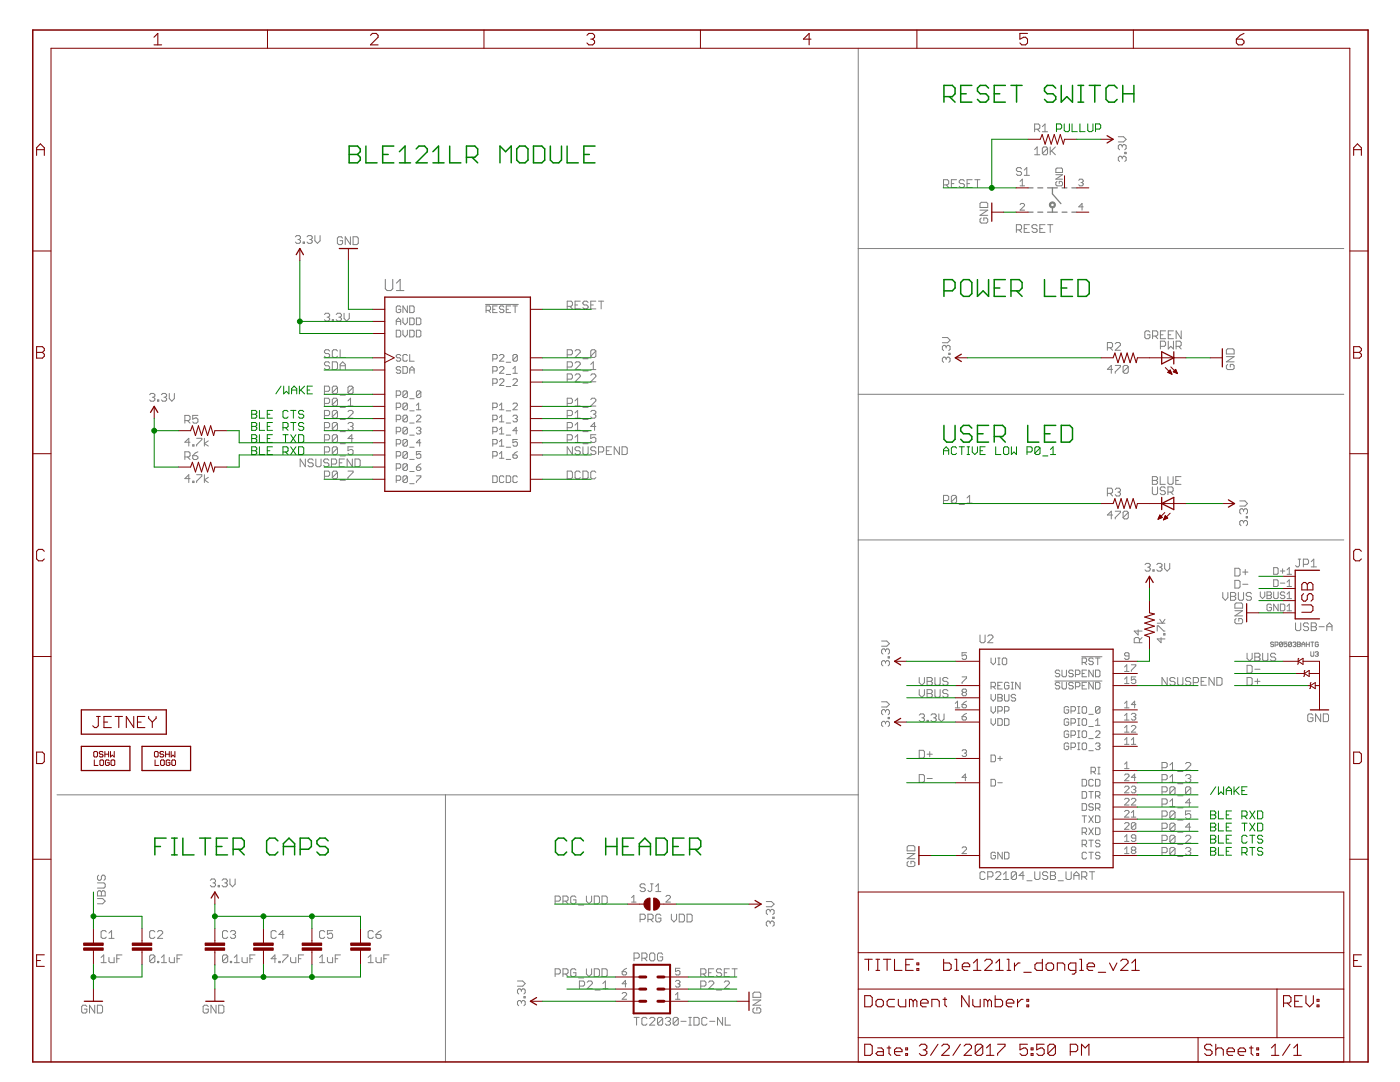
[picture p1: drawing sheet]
<svg xmlns="http://www.w3.org/2000/svg" width="279mm" height="216mm" viewBox="0 0 279 216" stroke-linecap="round" stroke-linejoin="round" font-family="sans-serif">
<g fill="none" stroke="#808080" stroke-width=".2">
<path d="M171.3 9.6v168.4M188.3 36.9h.8l.2-.3v-.5l-.2-.2h-.8v1.5M188.8 36.9l.5 .5M189.9 36.6h.5M190.9 35.9h-1v1.5h1M192.5 36.1l-.3-.2h-.5l-.3 .2v.3l.3 .2h.5l.3 .3v.3l-.3 .2h-.5l-.3-.2M193 36.6h.5M194 35.9h-1v1.5h1M194.5 35.9h1.1M195.1 35.9v1.5M203.6 36.2l.4-.4v1.3M203.6 37.1h.9"/>
<path d="M203.9 33.7l-.3-.3h-.5l-.3 .3v.3l.3 .2h.5l.3 .3v.2l-.3 .3h-.5l-.3-.3M204.4 35h1M204.4 34l.5-.6v1.6M206.5 29.8l.5-.5v1.6M206.5 25.8h.7l.3-.3v-.5l-.3-.3h-.7v1.6M206.5 30.9h1M207 25.8l.5 .5M208 25.3l.6-.6v1.6M208 26.3h1.1M209.1 29.6v1l-.3 .3h-.5l-.3-.3M209.1 29.6l-.3-.3h-.5l-.3 .3v1M209.1 29.6l-1.1 1"/>
<path d="M209.6 29.3v1.6M209.8 30.1l.8 .8M210.6 29.3l-1 1.1M210.7 34.9h1.3l-1.3 .9h1.3M210.7 33.7l.2-.2h.9l.2 .2v.7h-1.3zM210.9 36.2l-.2 .2v.5l.2 .2h.9l.2-.2v-.5l-.2-.2h-.4v.4M215.3 36l.2-.2h.4l.3 .2-.3 .4M215.7 36.4h.2M215.9 36.4l.3 .2v.3l-.3 .2h-.4l-.2-.2M223.2 27.3h1l.5 .5-.5 .5h-1M224 31.5l-.3-.3h-.3l-.2 .3v.5l.2 .2M224 29.1l-.3-.2h-.3l-.2 .2v.5l.2 .3"/>
<path d="M224 31.5l.2-.3h.3l.2 .3v.5l-.2 .2M224 29.1v.3M224 31.5v.2M224 29.1l.2-.2h.3l.2 .2v.5l-.2 .3M224.5 30.4h.2v.3h-.2zM58.9 47.3l.3-.3h.5l.3 .3v.2l-.3 .3M59.5 47.8h.2M59.7 47.8l.3 .2v.3l-.3 .3h-.5l-.3-.3M60.5 48.3h.3v.3h-.3zM61.3 47.3l.2-.3h.6l.2 .3v.2l-.2 .3M61.8 47.8h.3M62.1 47.8l.2 .2v.3l-.2 .3h-.6l-.2-.3"/>
<path d="M62.8 47v1l.6 .6 .5-.6v-1M68.4 47.5l-.3-.3h-.5l-.3 .3v1l.3 .3h.5l.3-.3v-.5h-.5M69.9 47.2v1.6l-1-1.6v1.6M70.5 47.2h.7l.3 .3v1l-.3 .3h-.7zM171.3 49.6h96.9M195.6 41.9h1.5l-1.5 1.1h1.5M195.8 43.5l-.2 .3v.5l.2 .2h1.1l.2-.2v-.5l-.2-.3h-.6v.5M195.8 40.4h1.1l.2 .2v.8h-1.5v-.8zM202.8 45.9h.8l.3-.3v-.5l-.3-.3h-.8v1.6M203.3 45.9l.6 .5M203.6 40.8l.2-.2h.4l.3 .2v.2l-.9 .9h.9M204.4 45.6h.5"/>
<path d="M205.4 44.8h-1v1.6h1M207 45.1l-.3-.3h-.5l-.2 .3v.2l.2 .3h.5l.3 .3v.2l-.3 .3h-.5l-.2-.3M207.5 45.6h.5M208.6 44.8h-1.1v1.6h1.1M209.1 44.8h1M209.6 44.8v1.6M216.2 41.3h-.9l.6-.7v1.3M29.9 78.8l.2-.3h.5l.3 .3v.2l-.3 .3M30.4 79.3h.2M30.6 79.3l.3 .2v.3l-.3 .3h-.5l-.2-.3M31.4 79.8h.3v.3h-.3zM32.2 78.8l.3-.3h.5l.3 .3v.2l-.3 .3"/>
<path d="M32.7 79.3h.3M33 79.3l.3 .2v.3l-.3 .3h-.5l-.3-.3M33.8 78.5v1l.5 .6 .5-.6v-1M64.7 78.1h.8l.3-.3v-.5l-.3-.3h-.8v1.6M64.7 62.8l.3-.3h.5l.3 .3v.2l-.3 .3M65.3 63.3h.2M65.5 63.3l.3 .2v.3l-.3 .3h-.5l-.3-.3M65.8 72.5l-.3-.3h-.5l-.3 .3v.2l.3 .3h.5l.3 .2v.3l-.3 .2h-.5l-.3-.2M65.8 70l-.3-.2h-.5l-.3 .2v.3l.3 .2h.5l.3 .3v.3l-.3 .2h-.5l-.3-.2M66.3 72.2h.8l.3 .3v1l-.3 .2h-.8zM66.3 63.8h.3v.3h-.3zM67.1 62.8l.3-.3h.5l.2 .3v.2l-.2 .3"/>
<path d="M67.4 77.3v1l-.3 .3h-.5l-.3-.3M67.4 79.7v1.1l-.3 .2h-.5l-.3-.2M67.4 77.3l-.3-.3h-.5l-.3 .3v1M67.4 70l-.3-.2h-.5l-.3 .2v1.1l.3 .2h.5l.3-.2M67.4 79.7l-.3-.2h-.5l-.3 .2v1.1M67.4 77.3l-1.1 1M67.4 79.7l-1.1 1.1M67.6 63.3h.3M67.9 73.7v-1l.5-.5 .5 .5v1M67.9 78.8h1M67.9 63.3l.2 .2v.3l-.2 .3h-.5l-.3-.3M67.9 73h1"/>
<path d="M67.9 69.8v1.5h1M68.7 62.5v1l.5 .6 .5-.6v-1M69.4 80l.6-.5v1.5M70.5 77.3v1l-.3 .3h-.5l-.3-.3M70.5 77.3l-.3-.3h-.5l-.3 .3v1M70.5 77.3l-1.1 1M79.1 64.8v-.9l.4-.4 .5 .4v.9M79.1 65.9h.7l.2 .2v.9l-.2 .2h-.7zM79.1 78.9h.7l.2-.2v-.5l-.2-.2h-.7v1.3M79.1 64.1h.9M80 73.4l-.2-.2h-.5l-.2 .2 .2 .4h.5l.2 .2v.3l-.2 .2h-.5l-.2-.2M80 71l-.2-.3h-.5l-.2 .3v.2l.2 .2h.5l.2 .2-.2 .5h-.5l-.2-.3"/>
<path d="M80 61.3l-.2-.3h-.5l-.2 .3v.9l.2 .2h.5l.2-.2v-.5h-.5M80.4 73.2h.7l.2 .2v.9l-.2 .2h-.7zM80.4 63.5v.8l.5 .5 .4-.5v-.8M80.4 65.9v.9l.5 .4 .4-.4v-.9M81.3 71l-.2-.3h-.5l-.2 .3v.8l.2 .3h.5l.2-.3M81.3 61v1.4l-.9-1.4v1.4M81.3 78.2l-.2-.2h-.5l-.2 .2v.9M81.3 78.2v.9l-.2 .2h-.5l-.2-.2M81.3 78.2l-.9 .9M81.8 61h.6l.3 .3v.9l-.3 .2h-.6zM81.8 63.5h.6l.3 .2v.9l-.3 .2h-.6zM81.8 65.9h.6l.3 .2v.9l-.3 .2h-.6z"/>
<path d="M81.8 70.7v1.4h.9M81.8 74.5v-.9l.4-.4 .5 .4v.9M81.8 73.8h.9M81.8 79.6h.9M83.1 63.5h.7l.2 .2v.9l-.2 .2h-.7zM83.1 65.9h.7l.2 .2v.9l-.2 .2h-.7zM84 78.2l-.2-.2h-.5l-.2 .2v.9M84 78.2v.9l-.2 .2h-.5l-.2-.2M84 78.2l-.9 .9M96.9 60.7h6.5M97 61.9h.7l.2-.2v-.4l-.2-.3h-.7v1.4M97.5 61.9l.4 .5"/>
<path d="M98.3 71.6h.7l.2-.2v-.4l-.2-.3h-.7v1.4M98.3 61.7h.5M98.3 74h.7l.2-.2v-.4l-.2-.2h-.7v1.3M98.3 76.5h.7l.2-.3v-.4l-.2-.2h-.7v1.3M99.2 61h-.9v1.4h.9M99.7 73.4l.2-.2h.5l.2 .2v.2l-.9 .9h.9M99.7 71l.2-.3h.5l.2 .3v.2l-.9 .9h.9M99.7 75.8l.2-.2h.5l.2 .2v.2l-.9 .9h.9M100.6 61.3l-.2-.3h-.5l-.2 .5 .2 .2h.5l.2 .2v.3l-.2 .2h-.5l-.2-.2M101 61.7h.5M101 77.1h.9M101 74.7h.9"/>
<path d="M101 72.3h.9M101.9 61h-.9v1.4h.9M102.4 74.5h.9M102.4 61h.9M102.4 75.8l.2-.2h.4l.3 .2v.2l-.9 .9h.9M102.4 73.6l.4-.4v1.3M102.8 61v1.4M103.3 71l-.3-.3h-.4l-.2 .3v.8M103.3 71v.8l-.3 .3h-.4l-.2-.3M103.3 71l-.9 .8M113.2 73.2h.8l.2-.2v-.5l-.2-.3h-.8v1.5M113.2 61.1h.8l.2-.2v-.6l-.2-.2h-.8v1.5"/>
<path d="M113.2 70.8h.8l.2-.3v-.5l-.2-.2h-.8v1.5M113.2 75.6h.8l.2-.2v-.5l-.2-.3h-.8v1.6M113.7 61.1l.5 .5M114.8 72.5l.2-.3h.5l.3 .3v.2l-1 1h1M114.8 70l.2-.2h.5l.3 .2v.3l-1 1h1M114.8 74.9l.2-.3h.5l.3 .3v.2l-1 1.1h1M114.8 60.9h.5M114.8 80l.5-.5v1.5M115.8 60.1h-1v1.5h1M116.3 74h1.1M116.3 76.4h1.1M116.3 71.6h1.1"/>
<path d="M117.4 60.3l-.3-.2h-.5l-.3 .2v.3l.3 .3h.5l.3 .2v.3l-.3 .2h-.5l-.3-.2M117.9 73.7h1M117.9 72.7l.5-.5v1.5M117.9 74.9l.3-.3h.5l.2 .3v.2l-1 1.1h1M117.9 79.7l.3-.2h.5l.2 .2v.3l-1 1h1M117.9 60.9h.5M118.9 70v1.1l-.2 .2h-.5l-.3-.2M118.9 70l-.2-.2h-.5l-.3 .2v1.1M118.9 60.1h-1v1.5h1M118.9 70l-1 1.1M119.4 60.1h1.1M120 60.1v1.5"/>
<path d="M171.3 78.7h96.9M188.1 67.4h1l.5 .5-.5 .5h-1M188.8 71.5l-.2-.2h-.3l-.2 .2v.5l.2 .3M188.8 69.2l-.2-.3h-.3l-.2 .3v.5l.2 .3M188.8 71.5l.3-.2h.3l.2 .2v.5l-.2 .3M188.8 69.2v.2M188.8 71.5v.3M188.8 69.2l.3-.3h.3l.2 .3v.5l-.2 .3M189.4 70.5h.2v.2h-.2zM221 69.4h.8l.2-.3v-.5l-.2-.3h-.8v1.6M221.5 69.4l.5 .5M222 73.7h-1l.8-.8v1.6"/>
<path d="M222.6 72.9h1v.3l-1 1v.3M222.6 68.6l.2-.3h.6l.2 .3v.3l-1 1h1M225.2 73.2l-.3-.3h-.5l-.3 .3v1M225.2 73.2v1l-.3 .3h-.5l-.3-.3M225.2 73.2l-1.1 1M229.5 66.3l-.3-.3h-.5l-.2 .3v1l.2 .3h.5l.3-.3v-.5h-.5M230 67.1h.8l.3-.3v-.5l-.3-.3h-.8v1.6M230.5 67.1l.6 .5M231.6 66.8h.5M231.6 69.1h.8l.2-.2v-.6l-.2-.2h-.8v1.5M232.6 66h-1v1.6h1M233.2 66.8h.5"/>
<path d="M233.2 68.1v1.5l.5-.5 .5 .5v-1.5M234.2 66h-1v1.6h1M234.7 69.1h.8l.2-.2v-.6l-.2-.2h-.8v1.5M235.2 69.1l.5 .5M235.7 66v1.6l-1-1.6v1.6M244.8 71.2h1.5l-1.5 1h1.5M245 72.7l-.2 .3v.5l.2 .2h1l.3-.2v-.5l-.3-.3h-.5v.5M245 69.6h1l.3 .2v.8h-1.5v-.8zM36.9 83.9h.8l.2-.2v-.6l-.2-.2h-.8v1.5M36.9 91.2h.8l.2-.3v-.5l-.2-.3h-.8v1.6M37.4 83.9l.5 .5M37.4 91.2l.5 .5"/>
<path d="M37.9 88.2h-1l.8-.7v1.5M37.9 95.5h-1l.8-.8v1.6M38.5 88.8h.2v.2h-.2zM38.5 90.9h.7l.3 .3v.2l-.3 .3h-.5l-.2-.3zM38.5 96h.2v.3h-.2zM39.2 87.5h1.1v.2l-1.1 1.1v.2M39.2 94.7h1.1v.3l-1.1 1v.3M39.5 82.9h-1v.8l.5-.3h.2l.3 .3v.5l-.3 .2h-.5l-.2-.2M39.5 90.1l-.5 .3-.5 .5M40.8 87.5v1.5M40.8 94.7v1.6M41.6 88l-.8 .5 .8 .5"/>
<path d="M41.6 95.2l-.8 .6 .8 .5M60.9 91.6v1.5l-1-1.5v1.5M62.5 91.8l-.2-.2h-.6l-.2 .2v.3l.2 .3h.6l.2 .2v.3l-.2 .2h-.6l-.2-.2M63 91.6v1.3l.3 .2h.5l.3-.2v-1.3M64.7 80.5h.8l.3-.3v-.5l-.3-.2h-.8v1.5M64.7 82.9h.8l.3-.2v-.6l-.3-.2h-.8v1.5M64.7 85.3h.8l.3-.2v-.5l-.3-.3h-.8v1.6M64.7 87.8h.8l.3-.3v-.5l-.3-.3h-.8v1.6M64.7 90.2h.8l.3-.3v-.5l-.3-.2h-.8v1.5M64.7 95h.8l.3-.2v-.5l-.3-.3h-.8v1.5M65.6 91.8l-.2-.2h-.5l-.3 .2v.3l.3 .3h.5l.2 .2v.3l-.2 .2h-.5l-.3-.2M66.1 92.6h.8l.3-.2v-.6l-.3-.2h-.8v1.5"/>
<path d="M67.4 82.1v1.1l-.3 .2h-.5l-.3-.2M67.4 84.6v1l-.3 .3h-.5l-.3-.3M67.4 87v1l-.3 .3h-.5l-.3-.3M67.4 89.4v1l-.3 .3h-.5l-.3-.3M67.4 94.3v1l-.3 .2h-.5l-.3-.2M67.4 82.1l-.3-.2h-.5l-.3 .2v1.1M67.4 84.6l-.3-.3h-.5l-.3 .3v1M67.4 87l-.3-.3h-.5l-.3 .3v1M67.4 89.4l-.3-.2h-.5l-.3 .2v1M67.4 94.3l-.3-.3h-.5l-.3 .3v1M67.4 82.1l-1.1 1.1M67.4 84.6l-1.1 1"/>
<path d="M67.4 87l-1.1 1M67.4 89.4l-1.1 1M67.4 94.3l-1.1 1M67.7 92.4h.5M67.9 95.8h1M67.9 88.5h1M67.9 91h1M67.9 81.3h1M67.9 83.7h1M67.9 86.1h1M68.7 91.6h-1v1.5h1M69.4 82.1l.3-.2h.5l.3 .2v.3l-1.1 1h1.1"/>
<path d="M69.4 84.6l.3-.3h.5l.3 .3v.2l-.3 .3M69.4 94h1.1v.3l-1.1 1v.2M69.4 81h1.1M70 85.1h.2M70.2 85.1l.3 .2v.3l-.3 .3h-.5l-.3-.3M70.3 91.6v1.5l-1-1.5v1.5M70.5 89.2h-1.1v.7l.6-.2h.2l.3 .2v.5l-.3 .3h-.5l-.3-.3M70.5 87.5h-1.1l.8-.8v1.6M70.8 91.6h.8l.3 .2v1.1l-.3 .2h-.8zM79.1 95.8h.7l.2-.2v-.4l-.2-.2h-.7v1.3M79.1 81.3h.7l.2-.2v-.5l-.2-.2h-.7v1.4M79.1 83.7h.7l.2-.2v-.4l-.2-.3h-.7v1.4"/>
<path d="M79.1 86.1h.7l.2-.2v-.4l-.2-.2h-.7v1.3M79.1 88.6h.7l.2-.3v-.4l-.2-.2h-.7v1.3M79.1 91h.7l.2-.2v-.5l-.2-.2h-.7v1.3M79.1 93.4h.7l.2-.2v-.4l-.2-.3h-.7v1.4M81.3 87.9v.9l-.2 .2h-.5l-.2-.2M81.3 95.2v.9l-.2 .2h-.5l-.2-.2M81.3 80.6l-.2-.2h-.5l-.2 .2v.9M81.3 83.1l-.2-.3h-.5l-.2 .3v.9M81.3 85.5l-.2-.2h-.5l-.2 .2v.9M81.3 87.9l-.2-.2h-.5l-.2 .2v.9M81.3 90.3l-.2-.2h-.5l-.2 .2v.9M81.3 92.8l-.2-.3h-.5l-.2 .3v.8"/>
<path d="M81.3 95.2l-.2-.2h-.5l-.2 .2v.9M81.3 80.6v.9l-.2 .3h-.5l-.2-.3M81.3 83.1v.9l-.2 .2h-.5l-.2-.2M81.3 85.5v.9l-.2 .2h-.5l-.2-.2M81.3 90.3v.9l-.2 .2h-.5l-.2-.2M81.3 92.8v.8l-.2 .3h-.5l-.2-.3M81.3 95.2l-.9 .9M81.3 92.8l-.9 .8M81.3 90.3l-.9 .9M81.3 87.9l-.9 .9M81.3 85.5l-.9 .9M81.3 83.1l-.9 .9"/>
<path d="M81.3 80.6l-.9 .9M81.8 91.7h.9M81.8 89.2h.9M81.8 86.8h.9M81.8 84.4h.9M81.8 82h.9M81.8 96.5h.9M81.8 94.1h.9M83.1 93.2h.7l.2 .4-.2 .3h-.5l-.2-.3zM83.1 95h.9v.2l-.9 .9v.2M83.1 83.1l.2-.3h.5l.2 .3v.2l-.9 .9h.9M83.1 85.5l.2-.2h.5l.2 .2-.2 .4"/>
<path d="M83.1 81.8h.9M83.1 80.9l.4-.5v1.4M83.5 85.9h.3M83.8 85.9l.2 .2v.3l-.2 .2h-.5l-.2-.2M84 90.1h-.9v.7l.4-.2 .5 .2v.4l-.2 .2h-.5l-.2-.2M84 92.5l-.9 .7M84 88.3h-.9l.7-.6v1.3M98.3 95h.7l.2 .2v.9l-.2 .2h-.7zM98.3 81.3h.7l.2-.2v-.5l-.2-.2h-.7v1.4M98.3 83.7h.7l.2-.2v-.4l-.2-.3h-.7v1.4M98.3 86.1h.7l.2-.2v-.4l-.2-.2h-.7v1.3M98.3 88.6h.7l.2-.3v-.4l-.2-.2h-.7v1.3"/>
<path d="M98.3 91h.7l.2-.2v-.5l-.2-.2h-.7v1.3M99.7 89h.9M99.7 90.6l.4-.5v1.3M99.7 80.9l.4-.5v1.4M99.7 83.3l.4-.5v1.4M99.7 85.7l.4-.4v1.3M99.7 88.1l.4-.4v1.3M99.7 91.4h.9M99.7 86.6h.9M99.7 84.2h.9M99.7 81.8h.9M100.6 95.2l-.2-.2h-.5l-.2 .2v.9l.2 .2h.5l.2-.2"/>
<path d="M101 95h.7l.2 .2v.9l-.2 .2h-.7zM101 91.7h.9M101 89.2h.9M101 86.8h.9M101 84.4h.9M101 82h.9M102.4 80.6l.2-.2h.4l.3 .2v.3l-.9 .9h.9M102.4 83.1l.2-.3h.4l.3 .3-.3 .4M102.4 90.8h.6l.3 .2v.2l-.3 .2h-.4l-.2-.2zM102.8 83.5h.2M103 83.5l.3 .2v.3l-.3 .2h-.4l-.2-.2M103.3 87.7h-.9v.6l.4-.2 .5 .2v.5l-.3 .2h-.4l-.2-.2"/>
<path d="M103.3 95.2l-.3-.2h-.4l-.2 .2v.9l.2 .2h.4l.3-.2M103.3 90.1l-.9 .7M103.3 85.9h-.9l.6-.6v1.3M113.2 80.5h.8l.2-.3v-.5l-.2-.2h-.8v1.5M113.2 82.9h.8l.2-.2v-.6l-.2-.2h-.8v1.5M113.2 85.3h.8l.2-.2v-.5l-.2-.3h-.8v1.6M113.2 87.8h.8l.2-.3v-.5l-.2-.3h-.8v1.6M113.2 94h.8l.2 .3v1l-.2 .2h-.8zM114.2 89.2v1.5l-1-1.5v1.5M114.8 83.4h1M114.8 81h1M114.8 85.9h1"/>
<path d="M114.8 88.3h1M114.8 82.4l.5-.5v1.5M114.8 84.8l.5-.5v1.6M114.8 87.2l.5-.5v1.6M115.8 89.4l-.3-.2h-.5l-.2 .2v.3l.2 .2h.5l.3 .3v.2l-.3 .3h-.5l-.2-.3M115.8 94.3l-.3-.3h-.5l-.2 .3v1l.2 .2h.5l.3-.2M116.3 88.5h1.1M116.3 89.2v1.2l.3 .3h.5l.3-.3v-1.2M116.3 94h.8l.3 .3v1l-.3 .2h-.8zM116.3 81.3h1.1M116.3 83.7h1.1M116.3 86.1h1.1"/>
<path d="M117.9 82.1l.3-.2h.5l.2 .2v.3l-.2 .3M118.4 82.7h.3M118.7 82.7l.2 .2v.3l-.2 .2h-.5l-.3-.2M118.9 86.7h-1v.8l.5-.3h.3l.2 .3v.5l-.2 .3h-.5l-.3-.3M118.9 89.4l-.2-.2h-.5l-.3 .2v.3l.3 .2h.5l.2 .3v.2l-.2 .3h-.5l-.3-.3M118.9 94.3l-.2-.3h-.5l-.3 .3v1l.3 .2h.5l.2-.2M118.9 85.1h-1l.8-.8v1.6M119.4 90.2h.8l.3-.3v-.5l-.3-.2h-.8v1.5M121 89.9h.5M122 89.2h-1v1.5h1M123.6 89.2v1.5l-1-1.5v1.5M124.1 89.2h.8l.3 .2v1l-.3 .3h-.8z"/>
<path d="M188.3 99.9h.8l.2-.3v-.5l-.2-.3h-.8v1.6M190.9 99.1l-.3-.3h-.5l-.2 .3v1M190.9 99.1v1l-.3 .3h-.5l-.2-.3M190.9 99.1l-1 1M193 99.4l.5-.6v1.6M221 98.4h.8l.2-.2v-.5l-.2-.3h-.8v1.6M221.5 98.4l.5 .6M222.6 97.7l.2-.3h.6l.2 .3v.2l-.2 .3M223.1 98.2h.3M223.4 98.2l.2 .2v.3l-.2 .3h-.6l-.2-.3M230 95.1h.7l.3 .3v.2l-.3 .3 .3 .2v.3l-.3 .2h-.7zM230 97.2v1.2l.2 .3h.5l.3-.3v-1.2"/>
<path d="M230 95.9h.7M231.5 95.1v1.5h1.1M232.6 97.4l-.3-.2h-.5l-.3 .2v.3l.3 .2h.5l.3 .3v.2l-.3 .3h-.5l-.3-.3M233.1 95.1v1.3l.3 .2h.5l.2-.2v-1.3M233.1 98.2h.8l.2-.3v-.5l-.2-.2h-.8v1.5M233.6 98.2l.5 .5M234.7 95.9h.5M235.7 95.1h-1v1.5h1M247.4 99.9h1.1l.5 .6-.5 .5h-1.1M171.3 107.7h96.9M191.4 100.6h1.1M193 100.4h1"/>
<path d="M222 102.8h-1l.8-.8v1.5M222.6 102h1v.3l-1 1v.2M225.2 102.3l-.3-.3h-.5l-.3 .3v1M225.2 102.3v1l-.3 .2h-.5l-.3-.2M225.2 102.3l-1.1 1M228.5 112.7l.3-.3h.5l.3 .3v.2l-.3 .3M229 113.2h.3M229.3 113.2l.3 .3v.2l-.3 .3h-.5l-.3-.3M230.1 113.7h.2v.3h-.2zM230.9 112.7l.2-.3h.5l.3 .3v.2l-.3 .3M231.4 113.2h.2M231.6 113.2l.3 .3v.2l-.3 .3h-.5l-.2-.3"/>
<path d="M232.4 112.4v1.1l.5 .5 .5-.5v-1.1M244 118.2v1.1l.5 .5 .5-.5v-1.1M245.6 118.2h.8l.2 .3v.2l-.2 .3 .2 .3v.2l-.2 .3h-.8zM245.6 119h.8M246.4 113.4h.8l.3 .2v1.1l-.3 .2h-.8zM246.4 115.8h.8l.3 .3v1l-.3 .2h-.8zM247.1 118.2v1.3l.3 .3h.5l.3-.3v-1.3M248 114.2h1M248 116.6h1M248.2 104.1l-.3-.2h-.2l-.3 .2v.5l.3 .3M248.2 101.8l-.3-.3h-.2l-.3 .3v.5l.3 .3M248.2 104.1l.3-.2h.2l.3 .2v.5l-.3 .3"/>
<path d="M248.2 101.8v.2M248.2 104.1v.3M248.2 101.8l.3-.3h.2l.3 .3v.5l-.3 .3M248.5 113.6v1.1M248.7 103.1h.3v.2h-.3zM249.7 118.5l-.2-.3h-.5l-.3 .3v.2l.3 .3h.5l.2 .3v.2l-.2 .3h-.5l-.3-.3M251.5 118.1v.9l.5 .4 .4-.4v-.9M252.9 118.1h.6l.2 .2-.2 .5 .2 .2v.2l-.2 .2h-.6zM252.9 118.8h.6M254.2 113.3h.7l.2 .2v.9l-.2 .2h-.7zM254.2 115.7h.7l.2 .2v.9l-.2 .2h-.7zM254.2 118.1v1.1l.2 .2h.5l.2-.2v-1.1"/>
<path d="M255.5 113.9h.9M255.5 116.4h.9M256 113.5v.9M256.4 118.3l-.2-.2h-.4l-.3 .2 .3 .5h.4l.2 .2v.2l-.2 .2h-.4l-.3-.2M256.9 114.6h.8M256.9 113.7l.4-.4v1.3M256.9 116.1l.4-.4v1.3M256.9 118.6l.4-.5v1.3M256.9 117h.8M256.9 119.4h.8M259.1 111.6h.5M259.3 111.6v1.3l-.2 .2h-.3l-.2-.2"/>
<path d="M260.1 112.6h.8l.3-.3v-.5l-.3-.2h-.8v1.5M261.7 113.1h1M261.7 112.1l.5-.5v1.5M175.9 127.9h1.1l.5 .5-.5 .5h-1.1M176.7 129.7l-.2-.2h-.3l-.3 .2v.6l.3 .2M176.7 132.1l-.2-.3h-.3l-.3 .3v.5l.3 .3M176.7 129.7v.3M176.7 132.1v.2M176.7 129.7l.3-.2h.2l.3 .2v.6l-.3 .2M176.7 132.1l.3-.3h.2l.3 .3v.5l-.3 .3M177.2 131h.3v.3h-.3zM183.5 135.2v1l.5 .5 .5-.5v-1"/>
<path d="M183.5 137.6v1l.5 .5 .5-.5v-1M185 135.2h.8l.3 .2v.3l-.3 .3 .3 .2v.3l-.3 .2h-.8zM185 137.6h.8l.3 .3v.2l-.3 .3 .3 .2v.3l-.3 .2h-.8zM185 136h.8M185 138.4h.8M186.6 135.2v1.3l.2 .2h.6l.2-.2v-1.3M186.6 137.6v1.3l.2 .2h.6l.2-.2v-1.3M189.2 135.4l-.3-.2h-.5l-.2 .2v.3l.2 .3h.5l.3 .2v.3l-.3 .2h-.5l-.2-.2M189.2 137.9l-.3-.3h-.5l-.2 .3v.2l.2 .3h.5l.3 .2v.3l-.3 .2h-.5l-.2-.2M192 135.1h.9v.2l-.9 .9v.2M192.2 138.2l-.2-.3v-.2l.2-.2h.5l.2 .2v.2l-.2 .3M192.2 138.2l-.2 .2 .2 .4h.5l.2-.2-.2-.4"/>
<path d="M192.2 138.2h.5M192.9 130.2h-.9v.7l.4-.2 .5 .2v.4l-.2 .3h-.5l-.2-.3M192.9 139.9l-.9 .7M195.6 126.7v1.3l.2 .2h.5l.3-.2v-1.3M197.1 127l.3-.3h.5l.3 .3v.2l-1.1 1h1.1M197.8 131.3v.9l.4 .4 .5-.4v-.9M197.8 137h.7l.2-.2v-.4l-.2-.3h-.7v1.4M197.8 138.6v.8l.4 .5 .5-.5v-.8M198.2 137l.5 .5M199.1 131.3h.5M199.1 138.6h.7l.2 .2-.2 .4 .2 .2v.3l-.2 .2h-.7zM199.1 136.8h.5"/>
<path d="M199.1 139.2h.7M199.1 132.6h.5M199.3 131.3v1.3M200 136.1h-.9v1.4h.9M200.2 131.3h.5l.2 .2v.9l-.2 .2h-.5l-.2-.2v-.9zM200.5 138.6v1.1l.2 .2h.4l.3-.2v-1.1M201.4 136.4l-.3-.3h-.4l-.2 .3v.8l.2 .3h.4l.3-.3v-.4h-.5M201.8 136.1h.4M201.8 137.5h.4M202 136.1v1.4M202.7 138.8l-.2-.2h-.5l-.2 .2 .2 .4h.5l.2 .2v.3l-.2 .2h-.5l-.2-.2M203.6 136.1v1.4l-.9-1.4v1.4"/>
<path d="M210.5 135.9h9.4M211.5 136.4l-.2-.3h-.5l-.2 .3v.2l.2 .2h.5l.2 .2-.2 .5h-.5l-.2-.3M211.5 133.9l-.2-.2h-.5l-.2 .5 .2 .2h.5l.2 .2v.2l-.2 .2h-.5l-.2-.2M211.9 136.1v1.1l.3 .3h.4l.2-.3v-1.1M211.9 133.7v1.1l.3 .2h.4l.2-.2v-1.1M214.2 136.4l-.2-.3h-.5l-.2 .3v.2l.2 .2h.5l.2 .2-.2 .5h-.5l-.2-.3M214.2 133.9l-.2-.2h-.5l-.2 .5 .2 .2h.5l.2 .2v.2l-.2 .2h-.5l-.2-.2M214.6 137h.7l.2-.2v-.4l-.2-.3h-.7v1.4M214.6 134.6h.7l.2-.2v-.5l-.2-.2h-.7v1.3M215.9 131h4M216 132.2h.6l.3-.2v-.5l-.3-.2h-.6v1.3M216 136.8h.4"/>
<path d="M216 134.4h.4M216.4 132.2l.5 .4M216.9 136.1h-.9v1.4h.9M216.9 133.7h-.9v1.3h.9M218.2 131.5l-.2-.2h-.5l-.2 .2v.2l.2 .3h.5l.2 .2-.2 .4h-.5l-.2-.2M218.2 133.7v1.3l-.9-1.3v1.3M218.2 136.1v1.4l-.9-1.4v1.4M218.6 131.3h.9M218.6 136.1h.7l.2 .3v.8l-.2 .3h-.7zM218.6 133.7h.7l.2 .2v.9l-.2 .2h-.7zM219.1 131.3v1.3M224.4 133.1l.5-.4v1.3"/>
<path d="M224.4 135.5l.5-.4v1.3M224.4 134h.9M224.4 136.4h.9M225.3 130.9h-.6l-.3-.2v-.2l.3-.3h.4l.2 .3v.8l-.2 .3h-.4l-.3-.3M225.8 132.7h.9v.2l-.9 .9v.2M226.7 135.1h-.9v.6l.4-.2 .5 .2v.5l-.3 .2h-.4l-.2-.2M227.1 125.7v1l-.7-.8h1.5M227.4 128.2v-.7l-.3-.3h-.5l-.2 .3v.7h1.5M227.9 127.2l-.5 .5M230.9 125.9v-1h.3l1 1h.3M230.9 124.4h1.6M231.5 123.6l.5 .8 .5-.8"/>
<path d="M231.7 127.2v1l-.8-.7h1.6M232.2 126.4h.3v.3h-.3zM232.9 135.2v1.5l-1-1.5v1.5M234.5 135.4l-.2-.2h-.6l-.2 .2v.3l.2 .3h.6l.2 .2v.3l-.2 .2h-.6l-.2-.2M235 135.2v1.3l.3 .2h.5l.3-.2v-1.3M237.6 135.4l-.2-.2h-.5l-.3 .2v.3l.3 .3h.5l.2 .2v.3l-.2 .2h-.5l-.3-.2M238.1 136.2h.8l.3-.2v-.6l-.3-.2h-.8v1.5M239.7 136h.5M240.7 135.2h-1v1.5h1M242.3 135.2v1.5l-1-1.5v1.5M242.8 135.2h.8l.3 .2v1.1l-.3 .2h-.8zM246.4 121.9h1.6l-1.6 1h1.6"/>
<path d="M246.7 123.4l-.3 .3v.5l.3 .3h1l.3-.3v-.5l-.3-.3h-.5v.6M246.7 120.3h1l.3 .3v.7h-1.6v-.7zM248.9 132.8h.7l.3 .2v1l-.3 .3h-.7zM248.9 135.2h.7l.3 .2v1.1l-.3 .2h-.7zM248.9 130.3v1.1l.5 .5 .5-.5v-1.1M250.4 136h1.1M250.4 133.5h1.1M250.4 130.3h.8l.3 .3v.3l-.3 .2 .3 .3v.2l-.3 .3h-.8zM250.4 131.1h.8M251 135.4v1.1M252 130.3v1.3l.2 .3h.6l.2-.3v-1.3M253.7 120.8l-.2-.3h-.4l-.2 .3v.8l.2 .3h.4l.2-.3v-.4h-.4"/>
<path d="M254.2 128.3l-.2-.2-.4 .2 .1 .3 .5 .1-.2 .3h-.3l-.1-.1M254.5 128.7h.4l.2-.1-.2-.5h-.4v.9M254.6 130.6l-.3-.3h-.5l-.2 .3v.3l.2 .2h.5l.3 .3v.2l-.3 .3h-.5l-.2-.3M255.1 120.5v1.4l-.9-1.4v1.4M255.5 120.5h.7l.2 .3v.8l-.2 .3h-.7zM255.9 128.3l-.4-.2-.1 .2v.6M255.9 128.3v.6l-.1 .1h-.3l-.1-.1M255.9 128.3l-.5 .6M256.8 128.1h-.6v.5l.3-.2 .3 .2-.1 .4h-.3l-.2-.1M256.9 121l.4-.5v1.4M256.9 121.9h.8M257.7 128.3l-.4-.2-.2 .2v.6"/>
<path d="M257.7 128.3v.6l-.1 .1h-.3l-.2-.1M257.7 128.3l-.6 .6M258 128.3l.5-.2 .1 .2-.1 .3M258.3 128.6h.2M258.5 128.6l.1 .1-.1 .3h-.3l-.2-.1M258.6 124.3v1.3l.2 .2h.5l.3-.2v-1.3M258.9 128.1h.5l.1 .2-.1 .3 .1 .3-.1 .1h-.5zM258.9 128.6h.5M259.8 128.6h.6M259.8 129v-.6l.3-.3 .3 .3v.6M260.7 128.6h.6M260.7 128.1v.9"/>
<path d="M261.2 124.5l-.3-.2h-.5l-.3 .2v.3l.3 .3h.5l.3 .2v.3l-.3 .2h-.5l-.3-.2M261.3 128.1v.9M261.6 128.1h.6M261.6 130v.8l.1 .2 .5-.2v-.8M261.7 124.3h.8l.2 .2v.3l-.2 .3 .2 .2v.3l-.2 .2h-.8zM261.7 125.1h.8M261.9 128.1v.9M262.5 130.2l.4-.2 .2 .2-.2 .3M262.8 130.5h.1M262.9 130.5l.2 .2-.2 .3-.4-.2M263.1 128.3l-.2-.2-.4 .2v.6l.1 .1h.3l.2-.1v-.3h-.3M263.2 125.1h1.1"/>
<path d="M264.8 125.1h1M264.8 125.8v-1l.5-.5 .5 .5v1M11.4 158.6h159.9M88.9 158.6v53.3M175.9 140h1.1l.5 .5-.5 .6h-1.1M176.7 141.9l.3-.3h.2l.3 .3v.5l-.3 .2M176.7 144.2l-.2-.3h-.3l-.3 .3v.5l.3 .3M176.7 141.9l-.2-.3h-.3l-.3 .3v.5l.3 .2M176.7 144.2l.3-.3h.2l.3 .3v.5l-.3 .3M176.7 141.9v.2M176.7 144.2v.3M177.2 143.2h.3v.2h-.3z"/>
<path d="M183.5 142.7l.2-.2h.5l.3 .2v.3l-.3 .2M183.5 149.7h.7l.3 .3v1l-.3 .3h-.7zM183.5 154.6h.7l.3 .2v1.1l-.3 .2h-.7zM184 143.2h.2M184.2 143.2l.3 .3v.2l-.3 .3h-.5l-.2-.3M185 143.7h.3v.3h-.3zM185 155.3h1.1M185 150.5h1.1M185.5 150v1M185.8 142.7l.3-.2h.5l.2 .2v.3l-.2 .2M186.3 143.2h.3M186.6 143.2l.2 .3v.2l-.2 .3h-.5l-.3-.3"/>
<path d="M187.4 142.5v1l.5 .5 .5-.5v-1M190.6 140.4l.5-.5v1.3M190.6 141.2h.9M192 140.6h.7l.2 .2v.2l-.2 .2h-.5l-.2-.2zM192 143h.7l.2 .4-.2 .3h-.5l-.2-.3zM192 149.8l.2-.2h.5l.2 .2-.2 .5M192.4 150.3h.3M192.7 150.3l.2 .2v.2l-.2 .2h-.5l-.2-.2M192.9 142.3l-.9 .7M192.9 155.1h-.9l.7-.6v1.3M197.8 141v.9l.4 .4 .5-.4v-.9M197.8 143.4v.9l.4 .4 .5-.4v-.9"/>
<path d="M197.8 150.7h.7l.2 .2v.9l-.2 .2h-.7zM197.8 155.5h.7l.2 .2v.9l-.2 .2h-.7zM199.1 143.4h.7l.2 .2v.9l-.2 .2h-.7zM199.1 141.9h.7l.2-.3v-.4l-.2-.2h-.7v1.3M199.1 151.3h.9M199.1 156.2h.9M199.6 150.9v.9M200.5 143.4h.6l.3 .2v.9l-.3 .2h-.6zM200.5 141.9h.6l.3-.3v-.4l-.3-.2h-.6v1.3M213.3 143.6l-.2-.2h-.5l-.2 .2v.9l.2 .2h.5l.2-.2v-.4h-.5M213.3 141.2l-.2-.2h-.5l-.2 .2v.9l.2 .2h.5l.2-.2v-.5h-.5M213.3 146l-.2-.2h-.5l-.2 .2v.9l.2 .3h.5l.2-.3v-.4h-.5"/>
<path d="M213.3 148.5l-.2-.2h-.5l-.2 .2v.9l.2 .2h.5l.2-.2v-.5h-.5M213.7 144.3h.7l.2-.2v-.5l-.2-.2h-.7v1.3M213.7 141.9h.7l.2-.3v-.4l-.2-.2h-.7v1.3M213.7 146.7h.7l.2-.2v-.5l-.2-.2h-.7v1.4M213.7 149.1h.7l.2-.2v-.4l-.2-.2h-.7v1.3M215.1 143.4h.4M215.1 144.7h.4M215.1 141h.4M215.1 142.3h.4M215.1 145.8h.4M215.1 147.2h.4M215.1 148.3h.4"/>
<path d="M215.1 149.6h.4M215.3 141v1.3M215.3 143.4v1.3M215.3 145.8v1.4M215.3 148.3v1.3M216 155.5h.6l.3 .2v.9l-.3 .2h-.6zM216 157.9h.6l.3 .3v.8l-.3 .3h-.6zM216.2 143.4h.4l.3 .2v.9l-.3 .2h-.4l-.2-.2v-.9zM216.2 141h.4l.3 .2v.9l-.3 .2h-.4l-.2-.2v-.9zM216.2 145.8h.4l.3 .2v.9l-.3 .3h-.4l-.2-.3v-.9zM216.2 148.3h.4l.3 .2v.9l-.3 .2h-.4l-.2-.2v-.9zM217.3 157.9h.9"/>
<path d="M217.3 142.5h.9M217.3 145h.9M217.3 147.4h.9M217.3 149.8h.9M217.7 154h.7l.2-.2v-.5l-.2-.2h-.7v1.3M217.7 157.9v1.4M218.2 155.7l-.2-.2h-.5l-.2 .2v.9l.2 .2h.5l.2-.2M218.2 154l.4 .4M218.6 144.7h.9M218.6 155.5h.7l.2 .2v.9l-.2 .2h-.7zM218.6 143.8l.5-.4v1.3M218.6 158.8h.7l.2-.2v-.4l-.2-.3h-.7v1.4"/>
<path d="M218.6 146l.3-.2h.4l.2 .2v.3l-.9 .9h.9M218.6 148.5l.3-.2h.4l.2 .2v.2l-.2 .2M219.1 158.8l.4 .5M219.1 148.9h.2M219.1 153.1h.4M219.1 154.4h.4M219.3 148.9l.2 .2-.2 .5h-.4l-.3-.2M219.3 153.1v1.3M219.5 141.2l-.2-.2h-.4l-.3 .2v.9M219.5 141.2v.9l-.2 .2h-.4l-.3-.2M219.5 141.2l-.9 .9M224.4 143.7h.9"/>
<path d="M224.4 157.1l.3-.2h.4l.2 .2v.2l-.9 .9h.9M224.4 154.7l.3-.2h.4l.2 .2v.2l-.9 .9h.9M224.4 159.5l.3-.2h.4l.2 .2v.2l-.9 .9h.9M224.4 140.4l.5-.5v1.3M224.4 142.8l.5-.5v1.4M224.4 145.2l.5-.4v1.3M224.4 147.6l.5-.4v1.3M224.4 152.5l.5-.5v1.4M224.4 153.4h.9M224.4 141.2h.9M224.4 146.1h.9M224.4 148.5h.9"/>
<path d="M225.8 145l.2-.2h.4l.3 .2v.2l-.9 .9h.9M225.8 157.1l.2-.2h.4l.3 .2-.3 .4M225.8 142.6l.2-.3h.4l.3 .3v.2l-.3 .2M225.8 159.5l.2-.2h.4l.3 .2v.2l-.9 .9h.9M225.8 147.6l.4-.4v1.3M225.8 148.5h.9M226.2 143h.2M226.2 157.5h.2M226.4 143l.3 .2-.3 .5h-.4l-.2-.3M226.4 157.5l.3 .3v.2l-.3 .2h-.4l-.2-.2M226.7 155.1h-.9l.6-.6v1.3M226.7 140.6h-.9l.6-.7v1.3"/>
<path d="M231.9 155.6h.8l.2-.3v-.5l-.2-.2h-.8v1.5M231.9 153.2h.8l.2-.3v-.5l-.2-.3h-.8v1.6M231.9 158h.8l.2-.2v-.6l-.2-.2h-.8v1.5M233.5 152.7l.5-.6v1.6M233.5 155.1l.5-.5v1.5M233.5 159.9l.5-.5v1.6M233.5 153.7h1M233.5 156.1h1M234.5 157.2l-.2-.2h-.6l-.2 .2v1.1M234.5 157.2v1.1l-.2 .2h-.6l-.2-.2M234.5 157.2l-1 1.1M235 153.9h1.1"/>
<path d="M235 158.8h1.1M235 156.4h1.1M236.6 154.8l.3-.2h.5l.2 .2v.3l-.2 .2M236.6 152.4l.3-.3h.5l.2 .3v.3l-1 1h1M237.1 155.3h.3M237.4 155.3l.2 .3v.3l-.2 .2h-.5l-.3-.2M237.6 157.2l-.2-.2h-.5l-.3 .2v1.1M237.6 157.2v1.1l-.2 .2h-.5l-.3-.2M237.6 157.2l-1 1.1M262 142.7l-.3-.2h-.5l-.2 .2v1l.2 .3h.5l.3-.3v-.5h-.5M263.6 142.5v1.5l-1-1.5v1.5M264.1 142.5h.8l.2 .2v1l-.2 .3h-.8z"/>
<path d="M19.5 176.2h1.2l.3 .2v.6l-.3 .2h-1.2M19.5 179.3h1l.5 .5-.5 .5h-1M19.7 177.7h.3l.2 .3 .3-.3h.2l.3 .3v.8h-1.5v-.8zM19.7 174.6l-.2 .3v.5l.2 .3h.3l.2-.3v-.5l.3-.3h.2l.3 .3v.5l-.3 .3M20.2 178v.8M42 175.7l.2-.3h.6l.2 .3v.2l-.2 .3M42.5 176.2h.3M42.8 176.2l.2 .2v.3l-.2 .3h-.6l-.2-.3M43.5 176.7h.3v.3h-.3zM44.3 175.7l.3-.3h.5l.3 .3v.2l-.3 .3M44.9 176.2h.2M45.1 176.2l.3 .2v.3l-.3 .3h-.5l-.3-.3"/>
<path d="M45.9 175.4v1l.5 .6 .5-.6v-1M110.8 179.8h.7l.3-.2v-.6l-.3-.2h-.7v1.5M112.4 179.8h.7l.3-.2v-.6l-.3-.2h-.7v1.5M112.9 179.8l.5 .5M114.9 179l-.2-.2h-.5l-.3 .2v1.1l.3 .2h.5l.2-.2v-.5h-.5M117 178.8v1l.5 .5 .6-.5v-1M118.6 178.8h.8l.2 .2v1.1l-.2 .2h-.8zM120.1 178.8h.8l.3 .2v1.1l-.3 .2h-.8zM126 179.1l.5-.4v1.3M128.8 176.6l-.3-.2h-.5l-.3 .2v.3l.3 .2h.5l.3 .3v.3l-.3 .2h-.5l-.3-.2M129.8 176.4h.5M130.1 176.4v1.3l-.3 .2h-.2l-.3-.2"/>
<path d="M130.9 177.9h1M130.9 176.9l.5-.5v1.5M132.9 178.9l.2-.2h.5l.2 .2v.2l-.9 .9h.9M152.9 179.9h1.1l.5 .5-.5 .5h-1.1M181 170.3h1.6l-1.6 1h1.6M181.3 171.9l-.3 .2v.6l.3 .2h1l.3-.2v-.6l-.3-.2h-.5v.5M181.3 168.7h1l.3 .3v.8h-1.6v-.8zM192 169.2l.2-.2h.5l.2 .2v.2l-.9 .9h.9M196.6 174.2l-.3-.3h-.5l-.2 .3v1l.2 .3h.5l.3-.3M197.1 175h.8l.3-.3v-.5l-.3-.3h-.8v1.6M198.7 170.3l-.2-.2h-.5l-.2 .2v.9l.2 .2h.5l.2-.2v-.5h-.5M198.7 174.2l.2-.3h.6l.2 .3v.3l-1 1h1"/>
<path d="M200 170.1v1.3l-.9-1.3v1.3M200.3 175.5h1M200.3 174.5l.5-.6v1.6M200.5 170.1h.6l.3 .2v.9l-.3 .2h-.6zM202.9 174.2v1l-.3 .3h-.5l-.3-.3M202.9 174.2l-.3-.3h-.5l-.3 .3v1M202.9 174.2l-1.1 1M204.4 174.7h-1l.8-.8v1.6M204.9 175.7h1.1M206.5 173.9v1.3l.3 .3h.5l.2-.3v-1.3M209.1 174.2l-.3-.3h-.5l-.2 .3v.3l.2 .2h.5l.3 .3v.2l-.3 .3h-.5l-.2-.3M209.6 173.9h.8l.3 .3v.3l-.3 .2 .3 .3v.2l-.3 .3h-.8z"/>
<path d="M209.6 174.7h.8M211.2 175.7h1M212.7 173.9v1.3l.3 .3h.5l.3-.3v-1.3M214.3 174.7h1M214.3 175.5v-1l.5-.6 .5 .6v1M215.9 175h.7l.3-.3v-.5l-.3-.3h-.7v1.6M216 168.5h.6l.3-.2v-.4l-.3-.3h-.6v1.4M216 160.4h.6l.3 .2v.9l-.3 .2h-.6zM216 166.1h.6l.3-.2v-.5l-.3-.2h-.6v1.3M216 162.8h.9M216.4 175l.5 .5M216.4 168.5l.5 .5"/>
<path d="M216.4 162.8v1.3M216.4 166.1l.5 .4M216.9 170.3l-.3-.2h-.4l-.2 .2v.9l.2 .2h.4l.3-.2M217.3 170.1h.9M217.3 162.8l.9 1.3M217.3 165.2l.9 1.3M217.3 167.6h.9M217.4 173.9h1.1M217.7 167.6v1.4M217.7 170.1v1.3M218 173.9v1.6M218.2 160.6l-.2-.2h-.5l-.2 .2 .2 .4h.5l.2 .2v.3l-.2 .2h-.5l-.2-.2"/>
<path d="M218.2 162.8l-.9 1.3M218.2 165.2l-.9 1.3M218.6 165.2h.7l.2 .2v.9l-.2 .2h-.7zM218.6 161.2h.7l.2-.2v-.4l-.2-.2h-.7v1.3M218.6 162.8h.7l.2 .2v.9l-.2 .2h-.7zM219.1 161.2l.4 .5M219.5 170.3l-.2-.2h-.4l-.3 .2v.2l.3 .2h.4l.2 .2-.2 .5h-.4l-.3-.2M219.5 167.9l-.2-.3h-.4l-.3 .3v.2l.3 .2h.4l.2 .2-.2 .5h-.4l-.3-.3M224.4 161.9l.3-.2h.4l.2 .2v.3l-.9 .8h.9M224.4 170.3h.9M224.4 164.4l.3-.3h.4l.2 .3v.2l-.9 .9h.9M224.4 167l.5-.4v1.3"/>
<path d="M224.4 169.4l.5-.4v1.3M224.4 167.9h.9M225.8 162.2l.4-.5v1.3M225.8 163h.9M226 169.7l-.2 .2 .2 .4h.4l.3-.2-.3-.4M226 169.7l-.2-.3v-.2l.2-.2h.4l.3 .2v.2l-.3 .3M226 169.7h.4M226.7 164.4v.8l-.3 .3h-.4l-.2-.3M226.7 167.2h-.7l-.2-.2 .2-.4h.4l.3 .2v.9l-.3 .2h-.4l-.2-.2M226.7 164.4l-.3-.3h-.4l-.2 .3v.8M226.7 164.4l-.9 .8M231.9 160.4h.8l.2-.2v-.5l-.2-.3h-.8v1.6"/>
<path d="M231.9 162.9h.8l.2-.3v-.5l-.2-.3h-.8v1.6M231.9 165.3h.8l.2-.3v-.5l-.2-.2h-.8v1.5M231.9 167.7h.8l.2-.3v-.5l-.2-.2h-.8v1.5M231.9 170.1h.8l.2-.2v-.5l-.2-.3h-.8v1.5M233.5 161h1M234.5 162.1l-.2-.3h-.6l-.2 .3v1M234.5 164.5l-.2-.2h-.6l-.2 .2v1M234.5 166.9l-.2-.2h-.6l-.2 .2v1.1M234.5 169.4l-.2-.3h-.6l-.2 .3v1M234.5 162.1v1l-.2 .3h-.6l-.2-.3M234.5 169.4v1l-.2 .2h-.6l-.2-.2M234.5 164.5v1l-.2 .3h-.6l-.2-.3"/>
<path d="M234.5 166.9v1.1l-.2 .2h-.6l-.2-.2M234.5 166.9l-1 1.1M234.5 169.4l-1 1M234.5 164.5l-1 1M234.5 162.1l-1 1M235 168.5h1.1M235 170.9h1.1M235 166.1h1.1M235 163.6h1.1M235 161.2h1.1M236.6 166.9l.3-.2h.5l.2 .2v.3l-1 1h1M236.6 169.4l.3-.3h.5l.2 .3v.2l-.2 .3"/>
<path d="M237.1 169.9h.3M237.4 169.9l.2 .2v.3l-.2 .2h-.5l-.3-.2M237.6 161.8h-1v.8l.5-.3h.3l.2 .3v.5l-.2 .3h-.5l-.3-.3M237.6 160.2h-1l.8-.8v1.6M237.6 165h-1l.8-.7v1.5M20.2 192.1h1M20.2 191.1l.5-.6v1.6M21.2 185.9l-.2-.2h-.6l-.2 .2v1.1l.2 .2h.6l.2-.2M21.7 191.1v.7l.3 .3h.8v-1M21.7 187.2h1.1M21.7 186.2l.6-.5v1.5M23.3 191.3h.5"/>
<path d="M24.3 190.5h-1v1.6M30.9 190.8v1l-.3 .3h-.5l-.2-.3M30.9 190.8l-.3-.3h-.5l-.2 .3v1M30.9 185.9l-.3-.2h-.5l-.2 .2v1.1l.2 .2h.5l.3-.2M30.9 190.8l-1 1M31.4 191.8h.3v.3h-.3zM31.4 185.9l.3-.2h.5l.3 .2v.3l-1.1 1h1.1M32.2 192.1h1.1M32.2 191.1l.5-.6v1.6M33.8 191.1v.7l.2 .3h.8v-1M35.3 191.3h.6M36.4 190.5h-1.1v1.6"/>
<path d="M45.4 190.8l-1 1M45.4 190.8v1l-.2 .3h-.5l-.3-.3M45.4 190.8l-.2-.3h-.5l-.3 .3v1M45.4 185.9l-.2-.2h-.5l-.3 .2v1.1l.3 .2h.5l.2-.2M46 191.8h.2v.3h-.2zM46 185.9l.2-.2h.5l.3 .2v.3l-.3 .3M46.5 186.5h.2M46.7 186.5l.3 .2v.3l-.3 .2h-.5l-.2-.2M46.8 192.1h1M46.8 191.1l.5-.6v1.6M48.3 191.1v.7l.3 .3h.7v-1M49.9 191.3h.5"/>
<path d="M50.9 190.5h-1v1.6M55.1 191.3h-1l.8-.8v1.6M55.1 185.9l-.2-.2h-.5l-.3 .2v1.1l.3 .2h.5l.2-.2M55.6 191.8h.3v.3h-.3zM56.4 190.5h1.1v.3l-1.1 1v.3M56.7 186.5h-1.1l.8-.8v1.5M58 191.1v.7l.3 .3h.7v-1M59.6 191.3h.5M60.6 190.5h-1v1.6M63.8 191.1l.5-.6v1.6M63.8 192.1h1M64.8 185.9l-.2-.2h-.5l-.3 .2v1.1l.3 .2h.5l.2-.2"/>
<path d="M65.3 191.1v.7l.3 .3h.8v-1M66.4 185.7h-1.1v.8l.6-.3h.2l.3 .3v.5l-.3 .2h-.5l-.3-.2M66.9 191.3h.5M67.9 190.5h-1v1.6M73.5 192.1h1M73.5 191.1l.5-.6v1.6M74.5 185.9l-.2-.2h-.6l-.2 .2v1.1l.2 .2h.6l.2-.2M75 191.1v.7l.3 .3h.8v-1M75 186.5h.8l.3 .2v.3l-.3 .2h-.5l-.3-.2zM76.1 185.7l-.6 .2-.5 .6M76.6 191.3h.5M77.6 190.5h-1v1.6"/>
<path d="M103.3 195.7h1l.5 .6-.5 .5h-1M104.1 199.9l-.3-.3h-.3l-.2 .3v.5l.2 .3M104.1 197.6l-.3-.3h-.3l-.2 .3v.5l.2 .2M104.1 199.9l.2-.3h.3l.2 .3v.5l-.2 .3M104.1 197.6v.2M104.1 199.9v.3M104.1 197.6l.2-.3h.3l.2 .3v.5l-.2 .2M104.6 198.9h.2v.2h-.2zM110.8 194.4h.7l.3-.3v-.5l-.3-.3h-.7v1.6M112.4 194.4h.7l.3-.3v-.5l-.3-.3h-.7v1.6M112.9 194.4l.5 .5M114.9 193.6l-.2-.3h-.5l-.3 .3v1l.3 .3h.5l.2-.3v-.5h-.5"/>
<path d="M115.5 180.6h1M115.5 195.1h1M115.6 196.8h.8l.3-.3v-.5l-.3-.3h-.8v1.6M117 193.3v1.1l.5 .5 .6-.5v-1.1M117.2 196l.3-.3h.5l.2 .3v.3l-1 1h1M118.6 193.3h.8l.2 .3v1l-.2 .3h-.8zM118.7 197.5h1.1M120.1 193.3h.8l.3 .3v1l-.3 .3h-.8zM120.3 197.3h1M120.3 196.3l.5-.6v1.6M124.2 198.3l.2-.2h.4l.3 .2v.2l-.9 .9h.9M124.2 193.9h.6l.3 .2v.2l-.3 .2h-.4l-.2-.2z"/>
<path d="M125.1 196.3h-.9l.6-.7v1.4M125.1 193.2l-.9 .7M126 180h.9M126.5 191.2h.8l.3-.3v-.5l-.3-.2h-.8v1.5M127.7 183.5h.8l.3-.3v-.5l-.3-.3h-.8v1.6M128.1 191.2h.8l.2-.3v-.5l-.2-.2h-.8v1.5M128.6 191.2l.5 .5M129.3 183.5h.8l.2-.3v-.5l-.2-.3h-.8v1.6M129.6 190.4l.3-.2h.5l.3 .2v1.1l-.3 .2h-.5l-.3-.2zM129.8 183.5l.5 .5M131.9 182.7l-.3-.3h-.5l-.2 .3v1l.2 .3h.5l.3-.3v-.5h-.5M132.2 190.4l-.2-.2h-.5l-.3 .2v1.1l.3 .2h.5l.2-.2v-.6h-.5"/>
<path d="M134 182.4v1.1l.5 .5 .5-.5v-1.1M134.8 198.5l.5-.4v1.3M134.8 199.4h.9M134.8 195.9l.2-.3h.5l.2 .3-.2 .4M135.3 196.3h.2M135.5 196.3l.2 .2v.2l-.2 .3h-.5l-.2-.3M135.6 182.4h.7l.3 .3v1l-.3 .3h-.7zM135.7 193.2h-.9v.7l.5-.2 .4 .2v.4l-.2 .2h-.5l-.2-.2M137.1 182.4h.8l.2 .3v1l-.2 .3h-.8zM139.8 196.8h.8l.3-.3v-.5l-.3-.3h-.8v1.6M139.8 194.4h.8l.3-.3v-.5l-.3-.3h-.8v1.6M140.4 194.4l.5 .5"/>
<path d="M141.4 196l.3-.3h.5l.3 .3v.3l-1.1 1h1.1M141.4 194.1h.5M142.5 193.3h-1.1v1.6h1.1M143 197.5h1M144 193.6l-.3-.3h-.5l-.2 .3v.2l.2 .3h.5l.3 .3v.2l-.3 .3h-.5l-.2-.3M144.5 196l.3-.3h.5l.3 .3v.3l-1.1 1h1.1M144.5 194.1h.6M145.6 193.3h-1.1v1.6h1.1M146.1 193.3h1M146.6 193.3v1.6M150.3 199.5h1.5l-1.5 1.1h1.5M150.5 198h1.1l.2 .2v.8h-1.5v-.8z"/>
<path d="M153.7 184.1l-.2-.3h-.3l-.3 .3v.5l.3 .2M153.7 181.7l-.2-.2h-.3l-.3 .2v.5l.3 .3M153.7 184.1l.3-.3h.2l.3 .3v.5l-.3 .2M153.7 181.7v.3M153.7 184.1v.2M153.7 181.7l.3-.2h.2l.3 .2v.5l-.3 .3M154.2 183h.3v.3h-.3zM17.3 200.9l-.2-.3h-.5l-.3 .3v1l.3 .2h.5l.2-.2v-.5h-.5M18.9 200.6v1.5l-1-1.5v1.5M19.4 200.6h.8l.3 .3v1l-.3 .2h-.8zM41.6 200.9l-.3-.3h-.5l-.3 .3v1l.3 .2h.5l.3-.2v-.5h-.6M43.1 200.6v1.5l-1-1.5v1.5"/>
<path d="M43.6 200.6h.8l.3 .3v1l-.3 .2h-.8zM126.5 203h1.1M127 203v1.6M129.1 203.3l-.2-.3h-.5l-.3 .3v1l.3 .3h.5l.2-.3M129.6 203.3l.3-.3h.5l.3 .3v.2l-1.1 1.1h1.1M132.2 203.3l-.2-.3h-.5l-.3 .3v1M132.2 203.3v1l-.2 .3h-.5l-.3-.3M132.2 203.3l-1 1M132.8 203.3l.2-.3h.5l.3 .3v.2l-.3 .3M133.3 203.8h.2M133.5 203.8l.3 .2v.3l-.3 .3h-.5l-.2-.3M135.4 203.3l-.3-.3h-.5l-.3 .3v1"/>
<path d="M135.4 203.3v1l-.3 .3h-.5l-.3-.3M135.4 203.3l-1.1 1M135.9 203.8h1M137.5 203h.5M137.5 204.6h.5M137.7 203v1.6M138.5 203h.8l.2 .3v1l-.2 .3h-.8zM141.1 203.3l-.3-.3h-.5l-.2 .3v1l.2 .3h.5l.3-.3M141.6 203.8h1.1M144.2 203v1.6l-1-1.6v1.6M144.7 203v1.6h1.1M150.5 201.1l-.2 .3v.5l.2 .2h1.1l.2-.2v-.5l-.2-.3h-.6v.5"/>
</g>
<path d="M205.2 37.5h1M207.1 37.5h1M209.1 37.5h1.9M210 37.5v1.2l1.7 1.9M212 37.5h.9M213.9 37.5h1M205.2 42.3h1M207.1 42.3h1M209.1 42.3h1.9M210 41.4v.9M212 42.3h.9M213.9 42.3h1" fill="none" stroke="#808080" stroke-width=".25"/>
<path d="M209.6 40.4a.6 .6 0 0 1 1 .2 .6 .6 0 0 1-.4 .9 .6 .6 0 0 1-.8-.6h.3a.37 .37 0 0 1 .5-.3 .37 .37 0 0 1 .1 .6 .37 .37 0 0 1-.6-.2v-.1h-.3z" fill-rule="evenodd" fill="#808080" stroke="#808080" stroke-width=".2"/>
<path d="M76.9 55.8v1.8l.4 .4h.7l.4-.4v-1.8M79.1 58h1.5M79.1 56.5l.8-.7v2.2" fill="none" stroke="#808080" stroke-width=".21"/>
<path d="M6.5 6h266.5v205.9h-266.5z" fill="none" stroke="#800000" stroke-width=".3"/>
<g fill="none" stroke="#800000" stroke-width=".2">
<path d="M53.4 6v3.6M96.6 6v3.6M139.8 6v3.6M183 6v3.6M226.2 6v3.6M202.8 37.5h2.4M205.2 27.8h2.4l.4-1 .6 2 .6-2 .6 2 .6-2 .6 2 .6-2 .6 2 .2-1h2.5M212.4 35.1v2.4M214.9 37.5h2.4M219.7 27.8h2.4M6.5 50.1h3.7M59.8 49.6v2.4"/>
<path d="M69.5 49.6v2.4M197.9 42.3h2.4M202.8 42.3h2.4M214.9 42.3h2.4M269.4 50.1h3.6M74.4 71.4h2.4M74.4 61.7h2.4M74.4 64.1h2.4M74.4 73.8h2.4M74.4 66.5h2.4M74.4 78.7h2.4M76.8 70.5l1.9 .9-1.9 .9"/>
<path d="M105.9 71.4h2.4M105.9 61.7h2.4M105.9 76.2h2.4M105.9 73.8h2.4M190.6 71.4h2.5M219.7 71.4h2.4M227 71.4h9.7M232.6 73.3l1.3 1.4M233 74.3l.5-.5 .4 .9zM233.1 74.3h.6M233.1 74.2h.6M233.3 74.1h.4"/>
<path d="M233.4 74h.2M233.4 74.4h.4M233.5 73.9h.1M233.6 74.6h.2M233.7 73.2l1.3 1.3M234.1 74.2l.5-.5 .4 .8zM234.2 74.1h.6M234.2 74.2h.6M234.3 74h.4M234.4 73.9h.3M234.5 74.3h.4M234.5 73.8h.2"/>
<path d="M234.8 74.4h.1M241.5 71.4h2.4M6.5 90.5h3.7M30.8 81.1v2.4M35.6 85.9h2.4M35.6 93.2h2.4M42.9 85.9h2.4M42.9 93.2h2.4M74.4 95.6h2.4M74.4 90.8h2.4M74.4 88.3h2.4M74.4 85.9h2.4"/>
<path d="M74.4 83.5h2.4M74.4 81.1h2.4M74.4 93.2h2.4M105.9 95.6h2.4M105.9 90.8h2.4M105.9 88.3h2.4M105.9 85.9h2.4M105.9 83.5h2.4M105.9 81.1h2.4M269.4 90.5h3.6M219.7 100.5h2.4M227 100.5h9.7"/>
<path d="M229.4 115v2.4M229.4 119.8v2.5M231.1 103.5h.2M231.2 103.4h.4M231.2 103.3h.6M231.3 103.2h.6M231.4 103.1h.4M231.4 103h.3M231.4 102.8h.1M231.5 102.8l.5 .5-.9 .3zM232.2 103.7h.2M232.3 103.5h.4"/>
<path d="M232.3 103.4h.7M232.4 103.3h.6M232.4 103.2h.5M232.5 102.3l-1.4 1.3M232.5 103.1h.2M232.5 103h.1M232.6 102.9l.4 .5-.8 .3zM233.5 102.4l-1.3 1.3M243.9 100.5h2.5M256.1 115h2.4M256.1 117.4h2.4M256.1 119.8h2.4"/>
<path d="M6.5 131h3.7M178.5 132h2.5M190.6 136.8h4.9M190.6 132h4.9M190.6 139.2h4.9M222.1 134.4h4.9M222.1 136.8h4.9M222.1 132h4.9M229.4 127.1v2.4M248.8 122.3h2.4M256.1 122.3h2.4M256.1 132h3"/>
<path d="M258.5 134.4h1.8M259.1 132l1-.6v1.2zM259.2 131.4l-.1 .1-.1 1.1M260.1 132h3.2v9.6M260.3 134.4l1-.6v1.2zM260.4 133.8l-.1 1.1-.1 .1M260.9 136.8h.6M261.3 134.4h2M261.5 136.8l1-.6v1.2zM261.6 136.2l-.1 .1v1l-.1 .1M262.5 136.8h.8M269.4 131h3.6"/>
<path d="M18.8 151.6v1.1h.8M18.9 149.9h.4l.2 .2v.8l-.2 .1h-.4l-.2-.1v-.8zM19.9 151.8l.2-.2h.4l.2 .2v.8l-.2 .1h-.4l-.2-.1zM20.6 150.1l-.2-.2h-.4l-.2 .2 .2 .4h.4l.2 .2-.2 .3h-.4l-.2-.1M20.9 150.5h.8M20.9 149.9v1.1M21.7 149.9v1.1M21.8 151.8l-.2-.2h-.4l-.1 .2v.8l.1 .1h.4l.2-.1v-.4h-.4M22.1 149.9v1.1l.3-.3 .4 .3v-1.1M22.2 151.8l.2-.2h.3l.2 .2v.8l-.2 .1h-.3l-.2-.1zM30.8 150.1l.2-.2h.4l.2 .2v.8l-.2 .1h-.4l-.2-.1zM30.9 151.6v1.1h.8"/>
<path d="M32 151.8l.2-.2h.4l.2 .2v.8l-.2 .1h-.4l-.2-.1zM32.7 150.1l-.2-.2h-.4l-.2 .2 .2 .4h.4l.2 .2-.2 .3h-.4l-.2-.1M33 150.5h.8M33 149.9v1.1M33.8 149.9v1.1M33.9 151.8l-.2-.2h-.3l-.2 .2v.8l.2 .1h.3l.2-.1v-.4h-.4M34.2 149.9v1.1l.3-.3 .4 .3v-1.1M34.3 151.8l.2-.2h.3l.2 .2v.8l-.2 .1h-.3l-.2-.1zM178.5 144.1h2.5M190.6 144.1h4.9M190.6 151.3h4.9M190.6 156.2h4.9"/>
<path d="M190.6 141.6h4.9M222.1 144.1h4.9M222.1 156.2h4.9M222.1 153.8h4.9M222.1 158.6h4.9M222.1 141.6h4.9M222.1 146.5h4.9M222.1 148.9h4.9M6.5 171.4h3.7M42.9 178v2.4M171.3 178h96.9v33.9h-96.9zM183.4 170.7h2.4"/>
<path d="M190.6 170.7h4.9M222.1 170.7h4.9M222.1 161h4.9M222.1 163.4h4.9M222.1 165.9h4.9M222.1 168.3h4.9M269.4 171.4h3.6M18.6 185.3v2.9M18.6 189.6v2.9M18.6 197.4v2.4M28.3 185.3v2.9M28.3 189.6v2.9"/>
<path d="M42.9 185.3v2.9M42.9 189.6v2.9M42.9 197.4v2.4M52.6 185.3v2.9M52.6 189.6v2.9M62.3 185.3v2.9M62.3 189.6v2.9M71.9 185.3v2.9M71.9 189.6v2.9M105.9 199.8h2.4M122.8 197.4h4.9M122.8 199.8h4.9"/>
<path d="M122.8 194.9h4.9M125.2 180.4h3.3M131.7 180.4h3.2M132.5 197.4h4.9M132.5 199.8h4.9M132.5 194.9h4.9M147 199.8h2.5M149.5 180.4h2.4M171.3 197.4h96.9M171.3 190.1h96.9M254.8 197.4v9.7M10.2 211.9v-202.3h259.2v202.3"/>
<path d="M171.3 207.1h96.9M239.1 207.1v4.8"/>
</g>
<g fill="none" stroke="#800000" stroke-width=".21">
<path d="M30.7 7.4l.8-.7v2.3M30.7 9h1.6M73.9 7l.4-.3h.8l.4 .3v.4l-1.6 1.6h1.6M117.1 7l.4-.3h.8l.4 .3v.4l-.4 .4M117.9 7.8h.4M118.3 7.8l.4 .4v.4l-.4 .4h-.8l-.4-.4M161.9 7.8h-1.6l1.2-1.1v2.3M205.1 6.7h-1.6v1.1l.8-.4h.4l.4 .4v.8l-.4 .4h-.8l-.4-.4M246.7 7.8h1.2l.4 .4v.4l-.4 .4h-.8l-.4-.4zM248.3 6.7l-.8 .3-.8 .8M7.3 31v-1.5l.8-.8 .7 .8v1.5M7.3 29.9h1.5"/>
<path d="M270.2 29.9h1.5M270.2 31v-1.5l.7-.8 .8 .8v1.5M7.3 69.2h1.2l.3 .4v.3l-.3 .4 .3 .4v.4l-.3 .4h-1.2zM7.3 70.3h1.2M222.1 71.4l.4-1 .6 2 .6-2 .6 2 .6-2 .6 2 .6-2 .7 2 .2-1M270.2 69.2h1.1l.4 .4v.3l-.4 .4 .4 .4v.4l-.4 .4h-1.1zM270.2 70.3h1.1M38 85.9l.4-.9 .6 1.9 .6-1.9 .6 1.9 .6-1.9 .6 1.9 .6-1.9 .6 1.9 .3-1M38 93.2l.4-1 .6 2 .6-2 .6 2 .6-2 .6 2 .6-2 .6 2 .3-1M8.8 110l-.3-.4h-.8l-.4 .4v1.5l.4 .4h.8l.3-.4M222.1 100.5l.4-1 .6 1.9 .6-1.9 .6 1.9 .6-1.9 .6 1.9 .6-1.9 .7 1.9 .2-.9M260.2 116.2h.3l.4 .4 .4-.4h.3l.4 .4v1.1h-2.2v-1.1z"/>
<path d="M260.2 118.4l-.4 .4v.8l.4 .4h.3l.4-.4v-.8l.4-.4h.3l.4 .4v.8l-.4 .4M260.9 116.6v1.1M271.7 110l-.4-.4h-.8l-.3 .4v1.5l.3 .4h.8l.4-.4M229.4 122.3l1 .2-1.9 .6 1.9 .6-1.9 .6 1.9 .6-1.9 .6 1.9 .7-1.9 .5 .9 .4M259.8 120.7h1.8l.4 .4v.7l-.4 .4h-1.8M7.3 150.1h1.2l.3 .4v1.5l-.3 .4h-1.2zM19.3 143h.7M19.6 143v1.8l-.3 .4h-.4l-.4-.4M20.7 144.1h.8M22.2 143h-1.5v2.2h1.5M23 143h1.4M23.7 143v2.2"/>
<path d="M26.7 143v2.2l-1.5-2.2v2.2M27.4 144.1h.8M28.9 143h-1.5v2.2h1.5M29.7 143v.3l.7 .8M30.4 144.1v1.1M31.2 143v.3l-.8 .8M270.2 150.1h1.1l.4 .4v1.5l-.4 .4h-1.1zM7.3 191.7h.8M8.8 190.5h-1.5v2.3h1.5M172.6 198.7h1.1l.4 .4v1.4l-.4 .4h-1.1zM172.6 191.4h1.5M173.3 191.4v2.2"/>
<path d="M174.8 191.4h.8M174.8 193.6h.8M175.2 199.4h.7l.4 .4v.7l-.4 .4h-.7l-.4-.4v-.7zM175.2 191.4v2.2M176.3 191.4h1.5M177 191.4v2.2M178.5 191.4v2.2h1.5M178.5 199.4h-1.1l-.4 .4v.7l.4 .4h1.1M179.3 199.4v1.1l.3 .4h1.2v-1.5M180.8 192.5h.7M182.2 191.4h-1.4v2.2h1.4M182.2 199.8l-.3-.4h-.4v1.5"/>
<path d="M182.2 199.8l.4-.4 .4 .4v1.1M182.2 199.8v1.1M183 193.3h.4v.3h-.4zM183 192.2h.4v.3h-.4zM188.2 199.4h.7M188.3 191.4v2.2h1.1l.4-.3v-.8l-.4-.3h-1.1M188.6 199.1v1.4l.3 .4M190.6 191.4h.3v2.2M190.6 193.6h.7M192 192.9h1.5v-.4l-.3-.3h-.8l-.4 .3v.8l.4 .3h.8M193.4 198.7v2.2l-1.5-2.2v2.2M194.1 199.4v1.1l.4 .4h1.1v-1.5"/>
<path d="M194.3 193.6h1.5M194.3 192.2l.7-.8v2.2M196.5 191.8l.4-.4h.7l.4 .4v.4l-1.5 1.4h1.5M197.1 199.8l-.4-.4h-.3v1.5M197.1 199.8v1.1M197.1 199.8l.4-.4 .4 .4v1.1M198.6 198.7v2.2h1.1l.4-.4v-.7l-.4-.4h-1.1M198.7 193.6h1.5M198.7 192.2l.8-.8v2.2M201 191.4h.3v2.2M201 193.6h.7M202.5 192.2v1.4"/>
<path d="M203.1 199.4v1.5M203.6 192.2h-.4l-.7 .7M204.2 199.4h-.4l-.7 .8M204.3 194h1.5M204.9 199.4h.4v.4h-.4zM208 191.4v2.2h-1.1l-.4-.3v-.8l.4-.3h1.1M208.8 192.5l.3-.3h.8l.4 .3v.8l-.4 .3h-.8l-.3-.3zM211 193.6v-1.4h1.1l.4 .3v1.1M214.7 193.6h-1.1l-.4-.3v-.8l.4-.3h1.1v1.8l-.3 .4h-.4M215.5 191.4h.3v2.2M215.5 193.6h.7M217 192.9h1.4v-.4l-.3-.3h-.8l-.3 .3v.8l.3 .3h.8"/>
<path d="M219.2 194h1.5M221.4 192.2l.8 1.4 .7-1.4M223.6 191.8l.4-.4h.8l.3 .4v.4l-1.5 1.4h1.5M225.9 193.6h1.5M225.9 192.2l.7-.8v2.2M258.4 199.8h.7M259.9 198.7h-1.5v2.2h1.5M260.6 198.7v1.5l.8 .7 .7-.7v-1.5M262.8 199.4h.4v.4h-.4zM270.2 191.7h.7M271.7 190.5h-1.5v2.3h1.5M172.6 208.4h1.1l.4 .3v1.5l-.4 .4h-1.1z"/>
<path d="M175.2 209.1h.7l.4 .4v1.1h-1.1l-.4-.4 .4-.4h1.1M177 209.1h.8M177.4 208.7v1.5l.4 .4M178.5 209.8h1.5v-.3l-.4-.4h-.7l-.4 .4v.7l.4 .4h.7M180.8 210.2h.3v.4h-.3zM180.8 209.1h.3v.4h-.3zM183.5 208.7l.4-.3h.7l.4 .3v.4l-.4 .4M183.7 200.2h1.5v-.4l-.4-.4h-.7l-.4 .4v.7l.4 .4h.7M184.2 209.5h.4M184.6 209.5l.4 .3v.4l-.4 .4h-.7l-.4-.4M186 200.9v-1.5h1.1l.4 .4v1.1M187.2 208.4l-1.5 2.2"/>
<path d="M187.9 208.7l.4-.3h.8l.3 .3v.4l-1.5 1.5h1.5M191.7 208.4l-1.5 2.2M192.4 208.7l.4-.3h.7l.4 .3v.4l-1.5 1.5h1.5M196.1 208.7v1.5l-.4 .4h-.7l-.4-.4M196.1 208.7l-.4-.3h-.7l-.4 .3v1.5M196.1 208.7l-1.5 1.5M196.9 210.6h1.5M196.9 209.1l.7-.7v2.2M199.1 208.4h1.5v.3l-1.5 1.5v.4M200.8 200.2h1.5v-.4l-.3-.4h-.8l-.4 .4v.7l.4 .4h.8M204.9 200.5h.4v.4h-.4zM205 208.4h-1.4v1.1l.7-.4h.4l.3 .4v.7l-.3 .4h-.8l-.3-.4"/>
<path d="M205.8 210.2h.4v.4h-.4zM205.8 209.1h.4v.4h-.4zM208.4 208.4h-1.5v1.1l.7-.4h.4l.4 .4v.7l-.4 .4h-.7l-.4-.4M210.6 208.7v1.5l-.4 .4h-.7l-.4-.4M210.6 208.7l-.4-.3h-.7l-.4 .3v1.5M210.6 208.7l-1.5 1.5M213.6 209.8h1.1l.4-.3v-.8l-.4-.3h-1.1v2.2M215.8 210.6v-2.2l.8 .7 .7-.7v2.2M241.9 208.7l-.4-.3h-.7l-.4 .3v.4l.4 .4h.7l.4 .3v.4l-.4 .4h-.7l-.4-.4M242.6 209.5l.4-.4h.8l.3 .4v1.1M242.6 208.4v2.2M244.9 209.8h1.5v-.3l-.4-.4h-.8l-.3 .4v.7l.3 .4h.8"/>
<path d="M247.1 209.8h1.5v-.3l-.4-.4h-.7l-.4 .4v.7l.4 .4h.7M249.3 209.1h.8M249.7 208.7v1.5l.4 .4M250.8 210.2h.4v.4h-.4zM250.8 209.1h.4v.4h-.4zM253.7 210.6h1.5M253.7 209.1l.8-.7v2.2M256.2 200.2h1.1l.3-.4v-.7l-.3-.4h-1.1v2.2M256.9 200.2l.7 .7M257.5 208.4l-1.5 2.2M258.2 210.6h1.5M258.2 209.1l.7-.7v2.2"/>
<path d="M262.8 200.5h.4v.4h-.4z"/>
</g>
<g fill="none" stroke="#800000" stroke-width=".25">
<path d="M220.9 27.1l1.2 .7-1.2 .7M59.1 50.8l.7-1.2 .8 1.2M67.7 49.6h3.7M76.8 59.3h29.1v38.7h-29.1zM197.9 40.5v3.7M191.9 70.7l-1.3 .7 1.3 .7M231.8 70.2l2.5 1.2-2.5 1.2zM234.3 70.2v2.4M243.9 69.6v3.6M30 82.3l.8-1.2 .7 1.2M231.8 99.3v2.4M245.2 99.7l1.2 .8-1.2 .7"/>
<path d="M228.7 116.2l.7-1.2 .7 1.2M231.8 100.5l2.5-1.2v2.4zM263.3 113.8h-4.8v9.7h4.8M179.7 131.2l-1.2 .8 1.2 .7M195.5 129.5h26.6v43.6h-26.6zM248.8 120.5v3.6M16.2 148.9h9.7v4.9h-9.7zM16.2 141.6h17v4.9h-17zM28.3 148.9h9.7v4.9h-9.7zM179.7 143.3l-1.2 .8 1.2 .7M261.5 141.6h3.7M42.1 179.2l.8-1.2 .7 1.2"/>
<path d="M150.7 179.7l1.2 .7-1.2 .7M183.4 168.9v3.6M16.8 199.8h3.7M41.1 199.8h3.6M107.1 199.1l-1.2 .7 1.2 .7M149.5 198v3.6"/>
</g>
<g fill="#800000" stroke="#800000" stroke-width=".2">
<path d="M130.5 179.2a1.21 1.21 0 0 1 1.2 1.2 1.21 1.21 0 0 1-1.2 1.2z" fill-rule="evenodd"/>
<path d="M128.8 179.6l.5-.3 .4-.1v2.4a1.2 1.2 0 0 1-1.1-.7 1.2 1.2 0 0 1 .2-1.3z" fill-rule="evenodd"/>
</g>
<g fill="#800000" stroke="#800000" stroke-width=".2">
<path d="M60.3 189.1h3.9v.5h-3.9z"/>
<path d="M60.3 188.2h3.9v.4h-3.9z"/>
<path d="M70 189.1h3.9v.5h-3.9z"/>
<path d="M70 188.2h3.9v.4h-3.9z"/>
<path d="M16.7 189.1h3.9v.5h-3.9z"/>
<path d="M16.7 188.2h3.9v.4h-3.9z"/>
<path d="M26.4 189.1h3.9v.5h-3.9z"/>
<path d="M26.4 188.2h3.9v.4h-3.9z"/>
<path d="M50.6 189.1h3.9v.5h-3.9z"/>
<path d="M50.6 188.2h3.9v.4h-3.9z"/>
<path d="M40.9 189.1h3.9v.5h-3.9z"/>
<path d="M40.9 188.2h3.9v.4h-3.9z"/>
</g>
<path d="M126.4 192.5h7.3v9.7h-7.3z" fill="none" stroke="#800000" stroke-width=".4"/>
<path d="M127.7 194.9h1.2M127.7 197.4h1.2M127.7 199.8h1.2M131.3 194.9h1.2M131.3 197.4h1.2M131.3 199.8h1.2" fill="none" stroke="#800000" stroke-width=".59"/>
<g fill="none" stroke="#008000" stroke-width=".3">
<path d="M188.4 19.3h1.7l.5-.6v-1.1l-.5-.6h-1.7v3.4M189.5 19.3l1.1 1.1M191.7 18.7h1.1M194 17h-2.3v3.4h2.3M197.3 17.6l-.6-.6h-1.1l-.5 .6v.6l.5 .5h1.1l.6 .6v.5l-.6 .6h-1.1l-.5-.6M198.4 18.7h1.1M200.6 17h-2.2v3.4h2.2M201.8 17h2.2M202.9 17v3.4M210.7 17.6l-.6-.6h-1.1l-.6 .6v.6l.6 .5h1.1l.6 .6v.5l-.6 .6h-1.1l-.6-.6M211.8 17v3.4l1.1-1.1 1.1 1.1v-3.4M215.1 17h1.2"/>
<path d="M215.7 17v3.4M217.4 17h2.2M218.5 17v3.4M222.9 17.6l-.5-.6h-1.1l-.6 .6v2.2l.6 .6h1.1l.5-.6M224.1 18.7h2.2M224.1 17v3.4M226.3 17v3.4M69.7 29.1h1.7l.5 .6v.6l-.5 .5 .5 .6v.5l-.5 .6h-1.7zM69.7 30.8h1.7M73 29.1v3.4h2.2M76.4 30.8h1.1M78.6 29.1h-2.2v3.4h2.2"/>
<path d="M79.7 32.5h2.2M79.7 30.3l1.1-1.2v3.4M83.1 29.7l.5-.6h1.1l.6 .6v.6l-2.2 2.2h2.2M86.4 32.5h2.2M86.4 30.3l1.1-1.2v3.4M89.7 29.1v3.4h2.3M93.1 31.4h1.7l.5-.6v-1.1l-.5-.6h-1.7v3.4M94.2 31.4l1.1 1.1M99.8 32.5v-3.4l1.1 1.2 1.1-1.2v3.4M103.7 29.1h1.1l.6 .6v2.2l-.6 .6h-1.1l-.6-.6v-2.2zM106.5 29.1h1.6l.6 .6v2.2l-.6 .6h-1.6zM109.8 29.1v2.8l.6 .6h1.1l.6-.6v-2.8"/>
<path d="M113.2 29.1v3.4h2.2M116.5 30.8h1.1M118.7 29.1h-2.2v3.4h2.2M215.1 20.4h1.2M188.4 58h1.7l.5-.5v-1.1l-.5-.6h-1.7v3.3M192.3 55.8h1.1l.6 .6v2.2l-.6 .5h-1.1l-.6-.5v-2.2zM195.1 55.8v3.3l1.1-1.1 1.1 1.1v-3.3M198.4 57.5h1.1M200.6 55.8h-2.2v3.3h2.2M201.8 58h1.6l.6-.5v-1.1l-.6-.6h-1.6v3.3M202.9 58l1.1 1.1M208.4 55.8v3.3h2.3"/>
<path d="M211.8 57.5h1.1M214 55.8h-2.2v3.3h2.2M215.1 55.8h1.7l.6 .6v2.2l-.6 .5h-1.7zM188.4 84.9v2.8l.5 .5h1.2l.5-.5v-2.8M194 85.4l-.6-.5h-1.1l-.6 .5v.6l.6 .6h1.1l.6 .5v.6l-.6 .5h-1.1l-.6-.5M195.1 86.6h1.1M197.3 84.9h-2.2v3.3h2.2M198.4 87.1h1.7l.5-.5v-1.2l-.5-.5h-1.7v3.3M199.5 87.1l1.1 1.1M205.1 84.9v3.3h2.2M208.4 86.6h1.2M210.7 84.9h-2.3v3.3h2.3"/>
<path d="M211.8 84.9h1.7l.5 .5v2.3l-.5 .5h-1.7zM30.9 168.9h1.1M33.1 167.2h-2.2v3.4M34.2 167.2h1.2M34.2 170.6h1.2M34.8 167.2v3.4M36.5 167.2v3.4h2.2M39.8 167.2h2.3M41 167.2v3.4M43.2 168.9h1.1M45.4 167.2h-2.2v3.4h2.2M46.5 169.5h1.7l.5-.6v-1.1l-.5-.6h-1.7v3.4"/>
<path d="M47.6 169.5l1.1 1.1M55.5 167.8l-.6-.6h-1.1l-.6 .6v2.2l.6 .6h1.1l.6-.6M56.6 168.9h2.2M56.6 170.6v-2.3l1.1-1.1 1.1 1.1v2.3M59.9 169.5h1.7l.5-.6v-1.1l-.5-.6h-1.7v3.4M65.5 167.8l-.6-.6h-1.1l-.6 .6v.5l.6 .6h1.1l.6 .6v.5l-.6 .6h-1.1l-.6-.6M113.1 167.8l-.6-.6h-1.1l-.6 .6v2.2l.6 .6h1.1l.6-.6M116.4 167.8l-.5-.6h-1.1l-.6 .6v2.2l.6 .6h1.1l.5-.6M120.9 167.2v3.4M120.9 168.9h2.2M123.1 167.2v3.4M124.2 168.9h1.1"/>
<path d="M126.5 167.2h-2.3v3.4h2.3M127.6 168.9h2.2M127.6 170.6v-2.3l1.1-1.1 1.1 1.1v2.3M130.9 167.2h1.7l.6 .6v2.2l-.6 .6h-1.7zM134.3 168.9h1.1M136.5 167.2h-2.2v3.4h2.2M137.6 169.5h1.7l.5-.6v-1.1l-.5-.6h-1.7v3.4M138.7 169.5l1.1 1.1"/>
</g>
<g fill="none" stroke="#008000" stroke-width=".2">
<path d="M188.2 37.5h14.6M205.2 27.8h-7.3v9.7M210.8 25.8h.8l.3-.3v-.5l-.3-.3h-.8v1.6M212.4 24.7v1.3l.3 .3h.5l.2-.3v-1.3M214 24.7v1.6h1M214.9 27.8h4.8M215.5 24.7v1.6h1.1M217.1 24.7v1.3l.2 .3h.5l.3-.3v-1.3M218.6 25.8h.8l.3-.3v-.5l-.3-.3h-.8v1.6M59.8 52v14.5h14.6M69.5 52v9.7h4.9M200.3 42.3h2.5"/>
<path d="M56.1 77l-1 1.6M56.6 77v1.6l.5-.5 .6 .5v-1.6M58.2 78.6v-1l.5-.6 .5 .6v1M58.2 77.8h1M59.8 77v1.6M59.8 64.1h14.6M60 77.8l.8 .8M60.8 77l-1 1.1M61.3 77.8h.5M62.3 77h-1v1.6h1M64.7 71.4h9.7M64.7 73.8h9.7"/>
<path d="M64.7 78.7h9.7M108.3 71.4h9.7M108.3 61.7h9.7M108.3 73.8h9.7M108.3 76.2h9.7M193.1 71.4h26.6M236.7 71.4h4.8M30.8 83.5v9.7h4.8M30.8 85.9h4.8M45.3 85.9h2.4v2.4h26.7M50.2 81.9h.8l.2 .2v.3l-.2 .3 .2 .2v.3l-.2 .2h-.8zM50.2 84.3h.8l.2 .3v.2l-.2 .3 .2 .2v.3l-.2 .3h-.8z"/>
<path d="M50.2 86.7h.8l.2 .3v.2l-.2 .3 .2 .3v.2l-.2 .3h-.8zM50.2 89.2h.8l.2 .2v.3l-.2 .2 .2 .3v.2l-.2 .3h-.8zM50.2 87.5h.8M50.2 89.9h.8M50.2 82.7h.8M50.2 85.1h.8M51.8 86.7v1.6h1M51.8 81.9v1.5h1M51.8 84.3v1.6h1M51.8 89.2v1.5h1M53.3 87.5h.6M53.3 89.9h.6"/>
<path d="M53.3 82.7h.6M53.3 85.1h.6M54.4 86.7h-1.1v1.6h1.1M54.4 81.9h-1.1v1.5h1.1M54.4 84.3h-1.1v1.6h1.1M54.4 89.2h-1.1v1.5h1.1M56.5 86.7h1M56.5 90.2h.7l.3-.3v-.5l-.3-.2h-.7v1.5M56.5 85.3h.7l.3-.2v-.5l-.3-.3h-.7v1.6M57 86.7v1.6M57 90.2l.5 .5M57 85.3l.5 .6"/>
<path d="M57.5 82.1l-.3-.2h-.5l-.2 .2v1.1l.2 .2h.5l.3-.2M58 86.7l1.1 1.6M58 89.2l1.1 1.5M58 81.9h1.1M58 84.3h1.1M58.5 81.9v1.5M58.5 84.3v1.6M59.1 86.7l-1.1 1.6M59.1 89.2l-1.1 1.5M59.6 86.7h.8l.2 .3v1l-.2 .3h-.8zM59.6 89.2h.8l.2 .2v1l-.2 .3h-.8zM60.6 82.1l-.2-.2h-.6l-.2 .2v.3l.2 .3h.6l.2 .2v.3l-.2 .2h-.6l-.2-.2"/>
<path d="M60.6 84.6l-.2-.3h-.6l-.2 .3v.2l.2 .3h.6l.2 .2v.3l-.2 .3h-.6l-.2-.3M64.7 85.9h9.7M64.7 93.2h9.7M64.7 81.1h9.7M64.7 83.5h9.7M64.7 95.6h9.7M74.4 90.8h-26.7v2.4h-2.4M108.3 85.9h9.7M108.3 81.1h9.7M108.3 83.5h9.7M108.3 88.3h9.7M108.3 90.8h9.7"/>
<path d="M108.3 95.6h9.7M188.3 89.9h1M188.3 90.7v-1l.5-.5 .5 .5v1M190.9 89.4l-.3-.2h-.5l-.2 .2v1l.2 .3h.5l.3-.3M191.4 89.2h1.1M191.9 89.2v1.5M193 89.2h.5M193 90.7h.5M193.3 89.2v1.5M194 89.2v1l.5 .5 .6-.5v-1M195.6 89.9h.5M196.6 89.2h-1v1.5h1"/>
<path d="M198.7 89.2v1.5h1M200.5 89.2h.5l.3 .2v1l-.3 .3h-.5l-.2-.3v-1zM201.8 89.2v1.5l.6-.5 .5 .5v-1.5M205 90.2h.7l.3-.3v-.5l-.3-.2h-.7v1.5M207.6 89.4l-.3-.2h-.5l-.3 .2v1M207.6 89.4v1l-.3 .3h-.5l-.3-.3M207.6 89.4l-1.1 1M208.1 91h1M209.6 90.7h1.1M209.6 89.7l.6-.5v1.5M188.2 100.5h31.5M229.4 117.4v2.4"/>
<path d="M236.7 100.5h7.2M251.2 115h4.9M251.2 117.4h4.9M251.2 119.8h4.9M181 132h9.6M181 136.8h9.6M181 139.2h9.6M227 136.8h12.1M229.4 129.5v2.5h-2.4M246.4 132h9.7M246.4 136.8h14.5M246.4 134.4h12.1"/>
<path d="M251.2 122.3h4.9M181 144.1h9.6M181 156.2h9.6M181 151.3h9.6M227 158.6h12.1M227 153.8h12.1M227 156.2h12.1M242.6 157l-1 1.5M243.2 157v1.5l.5-.5 .5 .5v-1.5M244.7 158.5v-1l.5-.5 .6 .5v1M244.7 157.8h1.1M246.3 157v1.5"/>
<path d="M246.5 157.8l.8 .7M247.3 157l-1 1M247.8 157.8h.6M248.9 157h-1.1v1.5h1.1M18.6 178v7.3M185.8 170.7h4.8M227 170.7h12.1M227 168.3h12.1M227 165.9h12.1M227 163.4h12.1M227 161h12.1M241.6 161.8h.8l.2 .3v.2l-.2 .3 .2 .3v.2l-.2 .3h-.8z"/>
<path d="M241.6 164.3h.8l.2 .2v.3l-.2 .2 .2 .3v.2l-.2 .3h-.8zM241.6 166.7h.8l.2 .2v.3l-.2 .2 .2 .3v.3l-.2 .2h-.8zM241.6 169.1h.8l.2 .3v.2l-.2 .3 .2 .2v.3l-.2 .2h-.8zM241.6 162.6h.8M241.6 165h.8M241.6 167.4h.8M241.6 169.9h.8M243.2 161.8v1.6h1M243.2 164.3v1.5h1M243.2 166.7v1.5h1M243.2 169.1v1.5h1M244.7 162.6h.5"/>
<path d="M244.7 165h.5M244.7 167.4h.5M244.7 169.9h.5M245.8 161.8h-1.1v1.6h1.1M245.8 164.3h-1.1v1.5h1.1M245.8 166.7h-1.1v1.5h1.1M245.8 169.1h-1.1v1.5h1.1M247.8 162.9h.8l.3-.3v-.5l-.3-.3h-.8v1.6M247.8 170.1h.8l.3-.2v-.5l-.3-.3h-.8v1.5M247.8 164.3h1.1M248.4 162.9l.5 .5M248.4 164.3v1.5"/>
<path d="M248.4 170.1l.5 .5M248.9 166.9l-.3-.2h-.5l-.3 .2v1.1l.3 .2h.5l.3-.2M249.4 161.8l1 1.6M249.4 164.3l1 1.5M249.4 166.7h1M249.4 169.1h1M249.9 166.7v1.5M249.9 169.1v1.5M250.4 161.8l-1 1.6M250.4 164.3l-1 1.5M251 161.8h.7l.3 .3v1l-.3 .3h-.7zM251 164.3h.7l.3 .2v1l-.3 .3h-.7z"/>
<path d="M252 166.9l-.3-.2h-.5l-.2 .2v.3l.2 .2h.5l.3 .3v.3l-.3 .2h-.5l-.2-.2M252 169.4l-.3-.3h-.5l-.2 .3v.2l.2 .3h.5l.3 .2v.3l-.3 .2h-.5l-.2-.2M18.6 192.5v4.9M18.6 182.8h9.7v2.5M28.3 192.5v2.4h-9.7M42.9 180.4v4.9M42.9 192.5v4.9M42.9 182.8h29v2.5M52.6 182.8v2.5M52.6 192.5v2.4M62.3 182.8v2.5M62.3 192.5v2.4"/>
<path d="M71.9 192.5v2.4h-29M108.3 199.8h14.5M110.7 180.4h14.5M113.1 194.9h9.7M113.1 197.4h9.7M134.9 180.4h14.6M137.4 194.9h9.6M137.4 199.8h9.6M137.4 197.4h9.6"/>
</g>
<g fill="#008000" stroke="#008000" stroke-width=".2">
<circle cx="62.3" cy="194.9" r=".49"/>
<circle cx="52.6" cy="194.9" r=".49"/>
<circle cx="42.9" cy="194.9" r=".49"/>
<circle cx="18.6" cy="194.9" r=".49"/>
<circle cx="197.9" cy="37.5" r=".49"/>
<circle cx="59.8" cy="64.1" r=".49"/>
<circle cx="42.9" cy="182.8" r=".49"/>
<circle cx="52.6" cy="182.8" r=".49"/>
<circle cx="62.3" cy="182.8" r=".49"/>
<circle cx="30.8" cy="85.9" r=".49"/>
<circle cx="18.6" cy="182.8" r=".49"/>
</g>
</svg>
